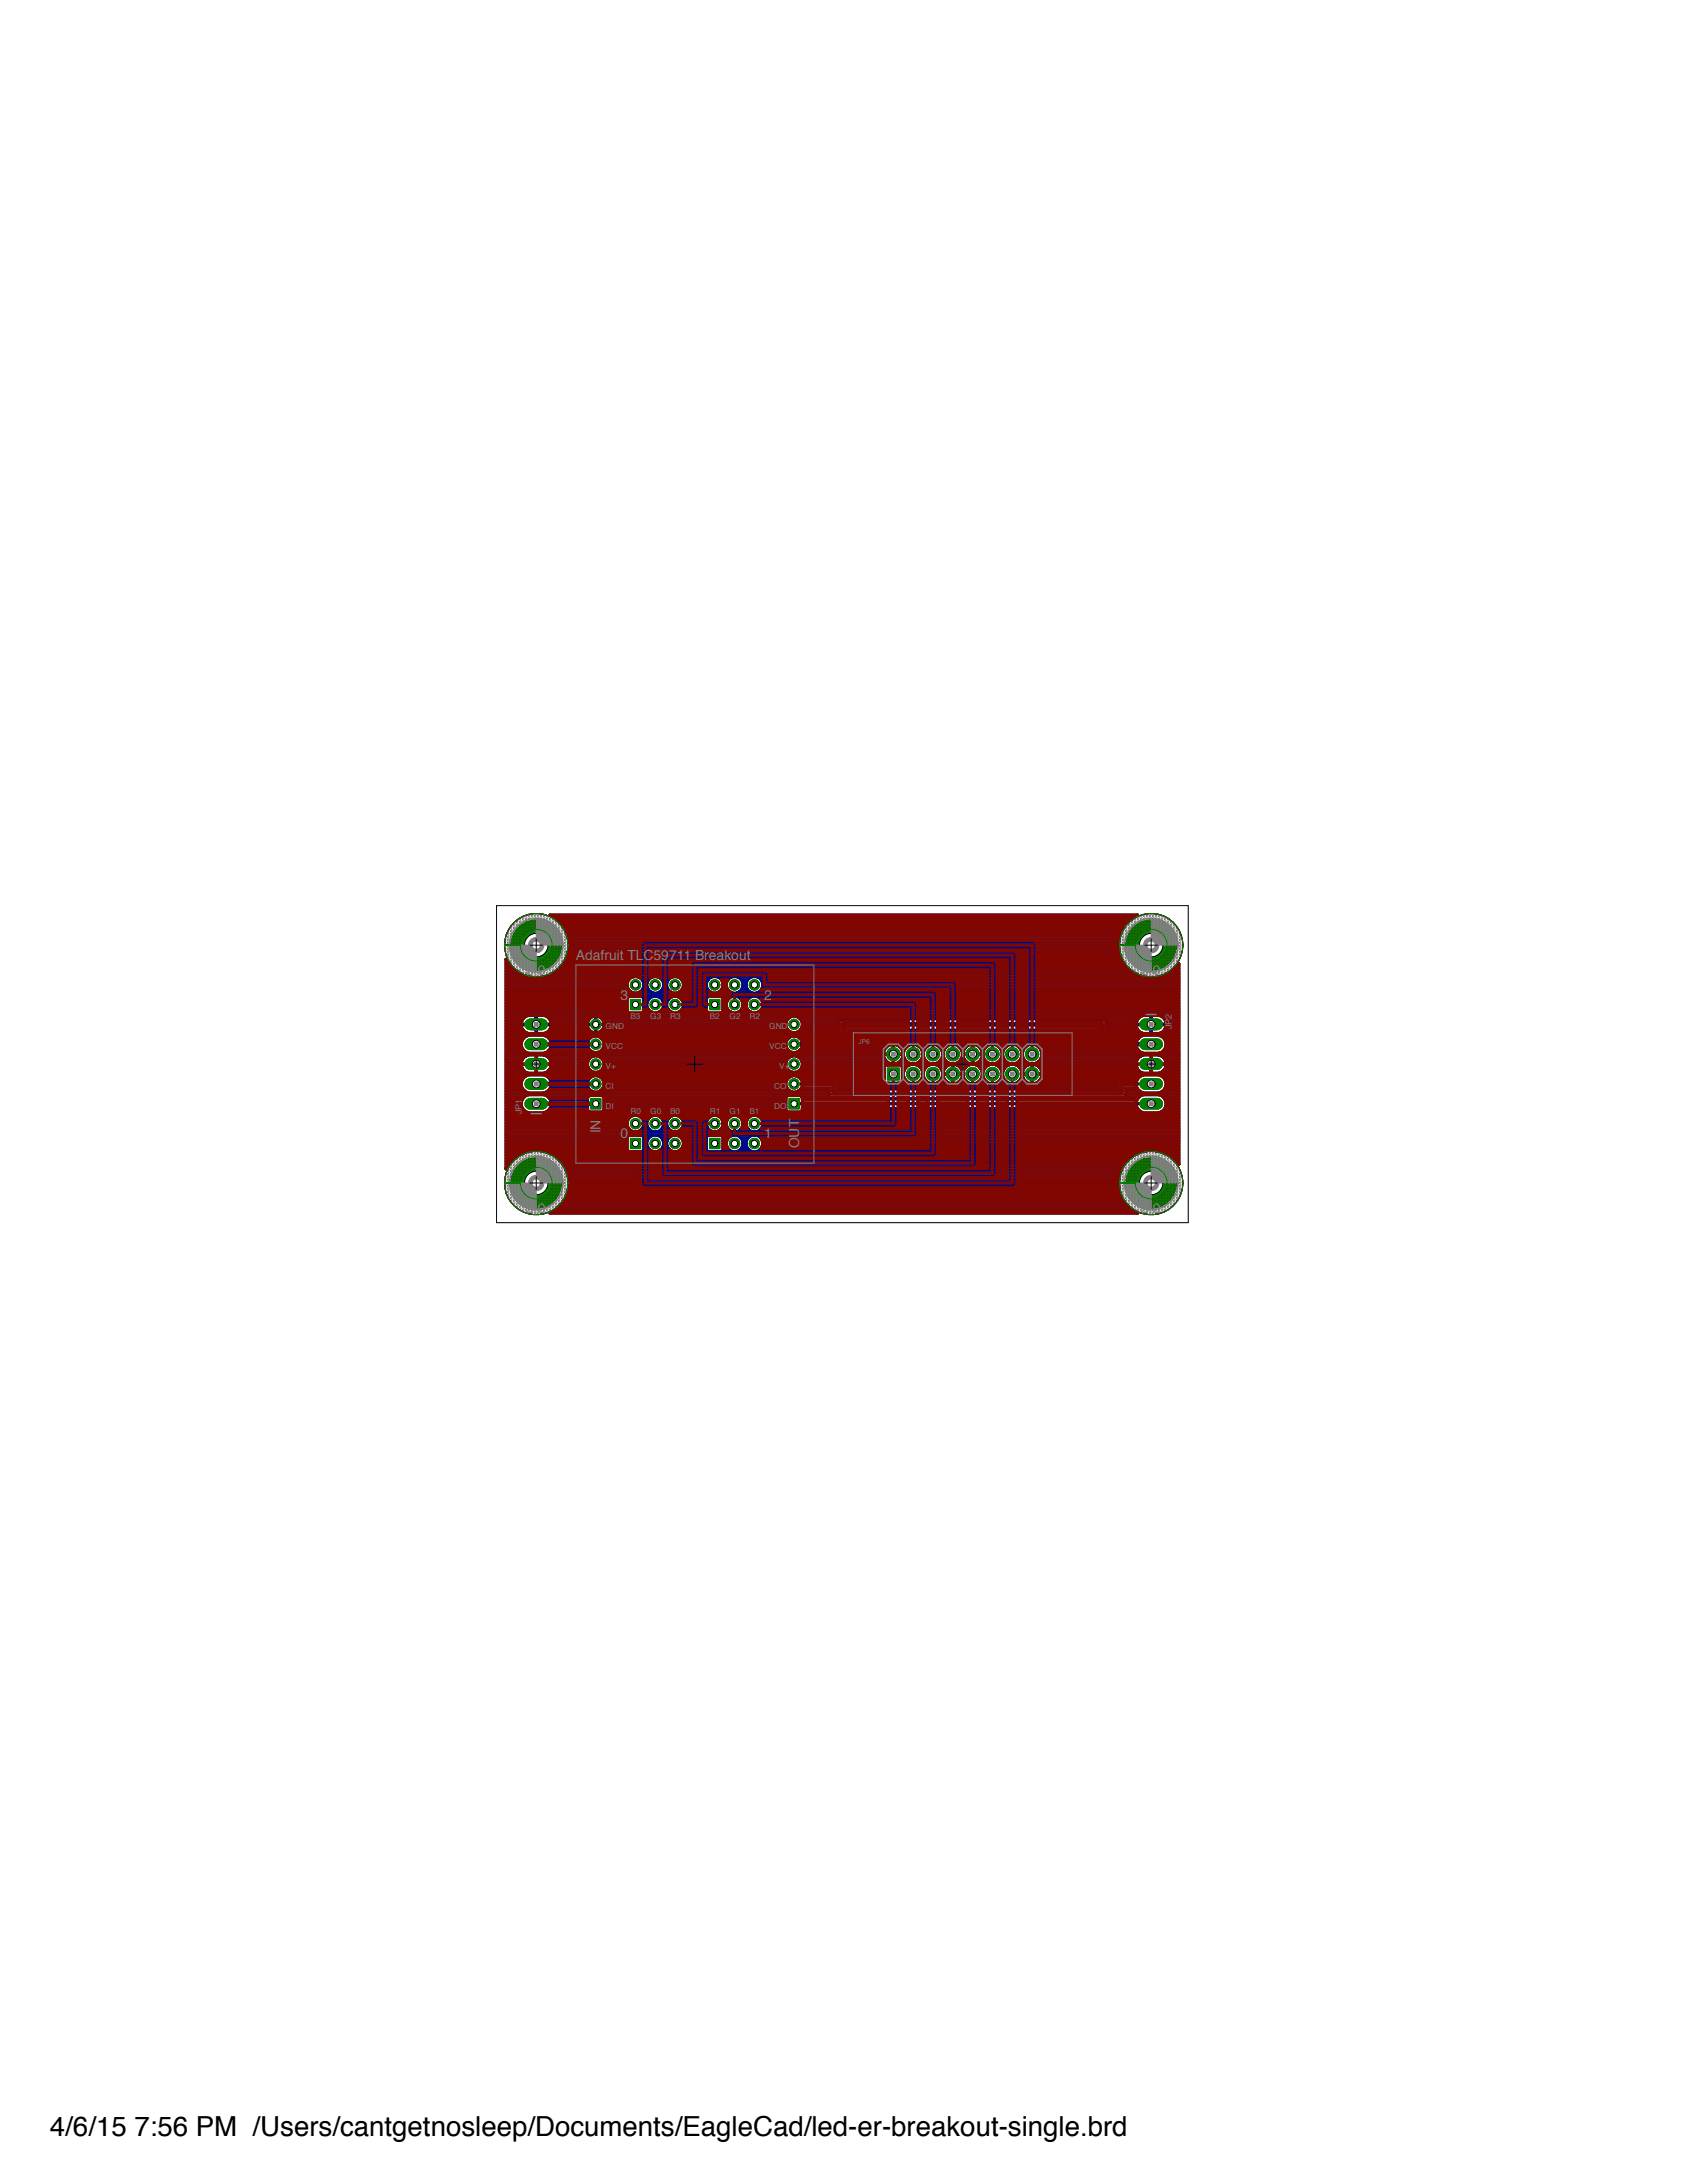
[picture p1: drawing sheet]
<svg xmlns="http://www.w3.org/2000/svg" width="216mm" height="279mm" viewBox="0 0 216 279" stroke-linecap="round" stroke-linejoin="round" font-family="sans-serif">
<defs><g id="words">
<text font-size="3.5" x="6.4" y="273.4">4/6/15 7:56 PM /Users/cantgetnosleep/Documents/EagleCad/led-er-breakout-single.brd</text>
<g font-size="1.8" fill="#808080">
<text x="67.4" y="124.8">3,0</text>
<text x="73.7" y="122.9">Adafruit TLC59711 Breakout</text>
<text x="146" y="124.8">3,0</text>
<text x="79.4" y="127.9">3</text>
<text x="97.8" y="127.9">2</text>
<text x="76.9" y="145.1" transform="rotate(-90 76.9 145.1)">IN</text>
<text x="79.4" y="145.7">0</text>
<text x="97.8" y="145.7">1</text>
<text x="102.3" y="147" transform="rotate(-90 102.3 147)">OUT</text>
<text x="67.4" y="155.2">3,0</text>
<text x="146" y="155.2">3,0</text>
</g>
<g font-size="1.1" fill="#808080">
<text x="77.5" y="131.7">GND</text>
<text x="80.7" y="130.5">B3</text>
<text x="83.2" y="130.5">G3</text>
<text x="85.8" y="130.5">R3</text>
<text x="90.8" y="130.5">B2</text>
<text x="93.4" y="130.5">G2</text>
<text x="95.9" y="130.5">R2</text>
<text x="98.4" y="131.7">GND</text>
<text x="150" y="131.7" transform="rotate(-90 150 131.7)">JP2</text>
<text x="77.5" y="134.3">VCC</text>
<text x="77.5" y="136.8">V+</text>
<text x="98.4" y="134.3">VCC</text>
<text x="99.7" y="136.8">V+</text>
<text x="66.8" y="142.6" transform="rotate(-90 66.8 142.6)">JP1</text>
<text x="77.5" y="139.4">CI</text>
<text x="77.5" y="141.9">DI</text>
<text x="80.7" y="142.5">R0</text>
<text x="83.2" y="142.5">G0</text>
<text x="85.8" y="142.5">B0</text>
<text x="90.8" y="142.5">R1</text>
<text x="93.4" y="142.5">G1</text>
<text x="95.9" y="142.5">B1</text>
<text x="99.1" y="139.4">CO</text>
<text x="99.1" y="141.9">DO</text>
</g>
<text font-size=".8" fill="#808080" x="109.9" y="133.7">JP6</text>
</g></defs>
<path d="M65.9 118a4.1 4.1 0 0 1 6.3 1 4.1 4.1 0 0 1-2.6 5.9 4.1 4.1 0 0 1-5-3.9h2a2.04 2.04 0 0 1 2.9-1.9 2.04 2.04 0 0 1 .5 3.4 2.04 2.04 0 0 1-3.3-.9l-.1-.6h-2a4 4 0 0 1 1.3-3z" fill-rule="evenodd" fill="#000a83"/>
<path d="M65.9 118a4.1 4.1 0 0 1 6.3 1 4.1 4.1 0 0 1-2.6 5.9 4.1 4.1 0 0 1-5-3.9h2a2.04 2.04 0 0 1 2.9-1.9 2.04 2.04 0 0 1 .5 3.4 2.04 2.04 0 0 1-3.3-.9l-.1-.6h-2a4 4 0 0 1 1.3-3z" fill="none" stroke="#000a83" stroke-width=".13"/>
<path d="M65.9 148.4a4.1 4.1 0 0 1 6.3 1.1 4.1 4.1 0 0 1-2.6 5.8 4.1 4.1 0 0 1-5-3.9h2a2.04 2.04 0 0 1 3-1.8 2.04 2.04 0 0 1 .2 3.5 2.04 2.04 0 0 1-3.2-1.4v-.3h-2a4 4 0 0 1 1.3-3z" fill-rule="evenodd" fill="#000a83"/>
<path d="M65.9 148.4a4.1 4.1 0 0 1 6.3 1.1 4.1 4.1 0 0 1-2.6 5.9 4.1 4.1 0 0 1-5-4h2a2.04 2.04 0 0 1 3-1.7 2.04 2.04 0 0 1 .2 3.4 2.04 2.04 0 0 1-3.2-1.4v-.3h-2a4 4 0 0 1 1.3-3z" fill="none" stroke="#000a83" stroke-width=".13"/>
<path d="M144.6 148.4a4.1 4.1 0 0 1 6.3 1.1 4.1 4.1 0 0 1-2.6 5.8 4.1 4.1 0 0 1-5-3.9h2a2.04 2.04 0 0 1 3-1.8 2.04 2.04 0 0 1 .2 3.5 2.04 2.04 0 0 1-3.2-1.4v-.3h-2a4 4 0 0 1 1.3-3z" fill-rule="evenodd" fill="#000a83"/>
<path d="M144.6 148.4a4.1 4.1 0 0 1 6.3 1.1 4.1 4.1 0 0 1-2.6 5.9 4.1 4.1 0 0 1-5-4h2a2.04 2.04 0 0 1 3-1.7 2.04 2.04 0 0 1 .2 3.4 2.04 2.04 0 0 1-3.2-1.4v-.3h-2a4 4 0 0 1 1.3-3z" fill="none" stroke="#000a83" stroke-width=".13"/>
<path d="M144.6 118a4.1 4.1 0 0 1 6.3 1 4.1 4.1 0 0 1-2.6 5.9 4.1 4.1 0 0 1-5-3.9h2a2.04 2.04 0 0 1 2.9-1.9 2.04 2.04 0 0 1 .5 3.4 2.04 2.04 0 0 1-3.3-.9l-.1-.6h-2a4 4 0 0 1 1.3-3z" fill-rule="evenodd" fill="#000a83"/>
<path d="M144.6 118a4.1 4.1 0 0 1 6.3 1 4.1 4.1 0 0 1-2.6 5.9 4.1 4.1 0 0 1-5-3.9h2a2.04 2.04 0 0 1 2.9-1.9 2.04 2.04 0 0 1 .5 3.4 2.04 2.04 0 0 1-3.3-.9l-.1-.6h-2a4 4 0 0 1 1.3-3z" fill="none" stroke="#000a83" stroke-width=".13"/>
<path d="M65.9 118a4.1 4.1 0 0 1 6.3 1 4.1 4.1 0 0 1-2.6 5.9 4.1 4.1 0 0 1-5-3.9h2a2.04 2.04 0 0 1 2.9-1.9 2.04 2.04 0 0 1 .5 3.4 2.04 2.04 0 0 1-3.3-.9l-.1-.6h-2a4 4 0 0 1 1.3-3z" fill-rule="evenodd" fill="#000a83"/>
<path d="M65.9 118a4.1 4.1 0 0 1 6.3 1 4.1 4.1 0 0 1-2.6 5.9 4.1 4.1 0 0 1-5-3.9h2a2.04 2.04 0 0 1 2.9-1.9 2.04 2.04 0 0 1 .5 3.4 2.04 2.04 0 0 1-3.3-.9l-.1-.6h-2a4 4 0 0 1 1.3-3z" fill="none" stroke="#000a83" stroke-width=".13"/>
<path d="M65.9 148.4a4.1 4.1 0 0 1 6.3 1.1 4.1 4.1 0 0 1-2.6 5.8 4.1 4.1 0 0 1-5-3.9h2a2.04 2.04 0 0 1 3-1.8 2.04 2.04 0 0 1 .2 3.5 2.04 2.04 0 0 1-3.2-1.4v-.3h-2a4 4 0 0 1 1.3-3z" fill-rule="evenodd" fill="#000a83"/>
<path d="M65.9 148.4a4.1 4.1 0 0 1 6.3 1.1 4.1 4.1 0 0 1-2.6 5.9 4.1 4.1 0 0 1-5-4h2a2.04 2.04 0 0 1 3-1.7 2.04 2.04 0 0 1 .2 3.4 2.04 2.04 0 0 1-3.2-1.4v-.3h-2a4 4 0 0 1 1.3-3z" fill="none" stroke="#000a83" stroke-width=".13"/>
<path d="M144.6 148.4a4.1 4.1 0 0 1 6.3 1.1 4.1 4.1 0 0 1-2.6 5.8 4.1 4.1 0 0 1-5-3.9h2a2.04 2.04 0 0 1 3-1.8 2.04 2.04 0 0 1 .2 3.5 2.04 2.04 0 0 1-3.2-1.4v-.3h-2a4 4 0 0 1 1.3-3z" fill-rule="evenodd" fill="#000a83"/>
<path d="M144.6 148.4a4.1 4.1 0 0 1 6.3 1.1 4.1 4.1 0 0 1-2.6 5.9 4.1 4.1 0 0 1-5-4h2a2.04 2.04 0 0 1 3-1.7 2.04 2.04 0 0 1 .2 3.4 2.04 2.04 0 0 1-3.2-1.4v-.3h-2a4 4 0 0 1 1.3-3z" fill="none" stroke="#000a83" stroke-width=".13"/>
<path d="M144.6 118a4.1 4.1 0 0 1 6.3 1 4.1 4.1 0 0 1-2.6 5.9 4.1 4.1 0 0 1-5-3.9h2a2.04 2.04 0 0 1 2.9-1.9 2.04 2.04 0 0 1 .5 3.4 2.04 2.04 0 0 1-3.3-.9l-.1-.6h-2a4 4 0 0 1 1.3-3z" fill-rule="evenodd" fill="#000a83"/>
<path d="M144.6 118a4.1 4.1 0 0 1 6.3 1 4.1 4.1 0 0 1-2.6 5.9 4.1 4.1 0 0 1-5-3.9h2a2.04 2.04 0 0 1 2.9-1.9 2.04 2.04 0 0 1 .5 3.4 2.04 2.04 0 0 1-3.3-.9l-.1-.6h-2a4 4 0 0 1 1.3-3z" fill="none" stroke="#000a83" stroke-width=".13"/>
<g fill="none" stroke="#000a83" stroke-width=".4">
<path d="M70.5 117.2h74.9M71.2 117.6h73.6M71.6 117.9h72.8M71.9 118.3h72.1M72.1 118.6l.6 1.1 .2 1.3-.2 1.2M72.1 118.6h.1M72.2 118.7h71.6M72.4 119.1h71.1M72.6 119.4h70.8M72.7 119.8h70.6M143.5 119.1v.1M143.5 119.1l-.4 1.2v1.3l.4 1.2"/>
<path d="M144.2 118.1h.1M144.2 118.1l-.7 1M145.2 117.3l.4-.2h-75.2l.9 .5 .8 1M145.2 117.3h.1M145.2 117.3l-1 .8M64.8 122.8v26.8M64.8 122.8l.7 1.1M64.8 135.2h2.5M64.8 132.2h2.5M64.8 133.7h1.9M64.8 139.6h2.3M64.8 139.3h2"/>
<path d="M64.8 138.9h1.9M64.8 138.5h1.9M64.8 138.2h2M64.8 137.8h2.4M64.8 137.4h48.4M64.8 137h2.3M64.8 136.7h2M64.8 136.3h1.9M64.8 135.9h1.9M64.8 135.5h2.1M64.8 134.8h2.8M64.8 134.4h2.2"/>
<path d="M64.8 134h2M64.8 133.3h2M64.8 132.9h2.2M64.8 132.6h2.7M64.8 131.8h2.1M64.8 131.4h1.9M64.8 131h1.9M64.8 130.7h1.9M64.8 130.3h2.2M64.8 129.9h2.9M64.8 129.5h15.6M64.8 129.2h15.4"/>
<path d="M64.8 128.8h15.4M64.8 128.4h15.4M64.8 128h15.4M64.8 127.7h15.5M64.8 127.3h86.1M64.8 126.9h15.9M64.8 126.6h15.6M64.8 126.2h15.4M64.8 125.8h15.5M64.8 125.4h15.6M64.8 125.1h2.7M64.8 124.7h1.8"/>
<path d="M64.8 124.3h1.2M64.8 123.9h.8M64.8 123.6h.5M64.8 123.2h.2M64.8 122.8h.1M65.5 123.9h.1M65.5 123.9l1 .8M66.5 124.7h.1M66.5 124.7l1.2 .4M66.7 138.5a1.22 1.22 0 0 0 .9 1.4h2a1.18 1.18 0 0 0 .9-1.4M66.7 138.5l.2-.4 .3-.3 .4-.2h2l.4 .2 .4 .3 .1 .4M66.9 135.5l.3-.3 .4-.2h2l.4 .2 .4 .3"/>
<path d="M66.9 135.5a1.17 1.17 0 0 0 .7 1.9h2a1.19 1.19 0 0 0 .8-1.9M66.9 133l.3-.3 .4-.2h2a1.19 1.19 0 0 1 1 1.2 1.19 1.19 0 0 1-1 1.1h-2a1.19 1.19 0 0 1-.7-1.8zM67 130.3a1.07 1.07 0 0 1 .8-.4h.8v2.4a2.01 2.01 0 0 1-1.4-.2l-.4-.4-.1-.5h3.9a1.23 1.23 0 0 1-1.1 1.1h-.8v-2.4a2.16 2.16 0 0 1 1.3 .2l.4 .4 .2 .6h-3.9v-.5zM67.7 125.1h.1M67.7 125.1l1.2 .1M68.6 132.2h.1M68.6 131.8h.1M68.6 131.4h.1M68.6 131h.1M68.6 130.7h.1M68.6 130.3h.1M68.6 129.9h.1"/>
<path d="M68.9 125.2h.1M69.6 129.9h76.8M69.7 125.1h11.2M69.7 134.8h43.4M69.7 132.6h37.6M69.9 135.2h6.1M70 132.2h5.9M70.1 137.8h5.7M70.1 139.6h5.6M70.2 124.9l-1.3 .3M70.2 124.9h.1M70.2 137h5.4"/>
<path d="M70.3 134.4h5.2M70.3 130.3h5.2M70.3 132.9h5.2M70.4 135.5h5M70.4 138.2h4.9M70.4 131.8h5M70.4 139.3h4.9M70.4 136.7h4.9M70.5 134h4.8M70.5 133.3h4.8M70.5 135.9h4.7M70.5 130.7h4.7"/>
<path d="M70.5 133.7h4.7M70.5 138.9h4.7M70.5 138.5h4.7M70.5 136.3h4.7M70.6 131.4h4.6M70.6 131h4.5M70.6 124.7h74.7M71.3 124.3h73.4M71.3 124.3l-1.1 .6M71.3 124.3h.1M71.6 123.9h72.7M72 123.6h72"/>
<path d="M72.1 123.4h.1M72.1 123.4l-.8 .9M72.2 123.2h71.5M72.4 122.8h71.1M72.6 122.4h70.8M72.7 122.2h.1M72.7 122.2l-.6 1.2M72.7 122.1h70.5M72.8 121.7h70.3M72.8 120.2h70.4M72.8 120.6h70.3M72.8 121.3h70.3"/>
<path d="M72.9 120.9h70.2M75.1 131.1h2.2M75.2 138.5a1.08 1.08 0 0 0 1 1.3 1.08 1.08 0 0 0 1.1-1.3M75.3 138.1a1.08 1.08 0 0 1 1.1-.4 1.08 1.08 0 0 1 .9 .8M75.3 138.1l-.1 .4M76.2 132.2h.1M76.2 130v2.2M76.2 131.8h.1M76.2 131.4h.1M76.2 131h.1M76.2 130.7h.1M76.2 130.3h.1"/>
<path d="M76.5 135.2h24.9M76.6 132.2h30.7M76.7 137.8h24.5M76.8 139.6h24.3M76.9 137h24.1M77 134.4h23.9M77 132.9h23.9M77 130.3h23.9M77.1 135.5h23.7M77.1 131.8h23.7M77.2 139.3h23.5M77.2 138.2h23.5"/>
<path d="M77.2 136.7h23.5M77.2 134h23.4M77.2 133.3h23.4M77.3 135.9h23.3M77.3 130.7h23.4M77.3 133.7h23.3M77.3 138.9h23.3M77.3 138.5h23.3M77.3 136.3h23.3M77.3 131.4h23.3M77.3 131h23.3M80.5 127.5h1.6l.3 .3v1.6l-.3 .3h-1.6l-.3-.3v-1.6z"/>
<path d="M81.7 125.1h1.8M81.9 126.9h1.3M82.2 125.4h.8M82.2 129.5h1.2M82.3 126.6h.6M82.3 127.7h1M82.4 125.8h.4M82.4 129.2h.6M82.4 128.8h.4M82.4 128.4h.4M82.4 128h.5M82.4 126.2h.4"/>
<path d="M84.2 125.1h1.8M84.3 129.5h1.7M84.4 127.7h1.4M84.5 126.9h1.3M84.7 125.4h.8M84.8 129.2h.7M84.8 128h.7M84.8 126.6h.7M84.9 128.8h.4M84.9 125.8h.4M84.9 128.4h.4M84.9 126.2h.4"/>
<path d="M85.8 127.7a1.09 1.09 0 0 0-.2 1.6 1.09 1.09 0 0 0 1.6 0 1.09 1.09 0 0 0-.2-1.6M85.8 127.7l.4-.2h.4l.4 .2M86.8 125.1h4.3M86.8 129.5h3.8M87 127.7h3.5M87 126.9h3.9M87.3 125.4h3.3M87.3 129.2h3.1M87.3 128h3.1M87.3 126.6h3.2M87.4 128.8h3M87.4 125.8h3"/>
<path d="M87.5 128.4h2.9M87.5 126.2h2.9M90.6 127.5h1.7l.2 .3v1.6l-.2 .3h-1.7l-.2-.3v-1.6zM91.8 125.1h1.8M92.1 126.9h1.3M92.4 125.4h.7M92.4 129.5h1.2M92.4 126.6h.7M92.4 127.7h1M92.5 129.2h.6M92.5 128.8h.4M92.5 128.4h.4"/>
<path d="M92.5 128h.6M92.5 126.2h.4M92.5 125.8h.5M93.4 127.7l.4-.2h.4l.4 .2M93.4 127.7a1.09 1.09 0 0 0-.2 1.6 1.09 1.09 0 0 0 1.6 0 1.09 1.09 0 0 0-.2-1.6M94.4 125.1h1.8M94.5 129.5h1.6M94.6 127.7h1.4M94.6 126.9h1.3M94.9 125.4h.8M94.9 129.2h.8M94.9 128h.7"/>
<path d="M94.9 126.6h.7M95.1 128.8h.4M95.1 128.4h.4M95.1 126.2h.4M95.1 125.8h.4M96.9 125.1h49.3M97 129.5h53.9M97.1 127.7h53.8M97.2 126.9h53.7M97.4 125.4h53.5M97.5 129.2h53.4M97.5 128h53.4"/>
<path d="M97.5 126.6h53.4M97.6 128.8h53.3M97.6 128.4h53.3M97.6 126.2h53.3M97.6 125.8h53.3M101 132.8a1 1 0 0 1 1.4 .2h4.9v-2l.1-.3 .4-.3h33.3l.5 .3 .1 .3v2h3.9l.3-.3 .4-.2h2a1.19 1.19 0 0 1 1 1.2 1.19 1.19 0 0 1-1 1.1h-2l-.4-.2-.3-.2h-4.8l-.2-.1-.3-.5v-2h-31.6v2l-.3 .5-.3 .1h-5.7a1.07 1.07 0 0 1-1.6 0 1.07 1.07 0 0 1 .2-1.6zM101.4 132.2a1.08 1.08 0 0 1-.7-1.7 1.08 1.08 0 0 1 1.8 0 1.08 1.08 0 0 1-.7 1.7M101.6 138.7h5.1v1.3h36.8v-1.3h3.8M101.9 135.2h11.2M102.1 137.8h11.1M102.2 139.6h3.9M102.3 137h10.9"/>
<path d="M102.3 130.3h43.4M102.4 134.4h10.8M102.4 132.9h4.9M102.5 131.8h4.8M102.5 135.5h10.7M102.6 136.7h10.6M102.6 130.7h4.8M102.6 131.4h4.7M102.7 135.9h10.8M102.7 136.3h13.8M102.7 131h4.6M106.9 138.2h6.3"/>
<path d="M107.3 138.5h6M107.3 139.3h35.6M107.3 138.9h35.6M108.6 134h4.9M108.7 132.2h31.6M108.7 133.7h31.6M108.7 133.3h31.6M108.7 132.9h31.6M108.7 132.6h31.6M113.4 136.3h1.8l.3 .2v1.9l-.3 .2h-1.8l-.2-.2v-1.9zM114.1 133.7a1.27 1.27 0 0 0-.8 1.9 1.27 1.27 0 0 0 2.1 0 1.27 1.27 0 0 0-.8-1.9M115.1 135.9h1"/>
<path d="M115.2 134h.8M115.3 138.5h.9M115.4 135.5h.4M115.4 134.4h.3M115.5 138.2h.3M115.5 137.8h.1M115.5 137.4h.1M115.5 137h.2M115.5 136.7h.4M115.6 135.2h.1M115.6 134.8h.1M115.8 138.2a1.27 1.27 0 0 1 1.1-2 1.27 1.27 0 0 1 1 2"/>
<path d="M115.8 138.2a1.26 1.26 0 0 0 2.1 0M116.6 133.7a1.27 1.27 0 0 0-.8 1.9 1.27 1.27 0 0 0 2.1 0 1.27 1.27 0 0 0-.8-1.9M117.3 136.3h1.7M117.5 138.5h1.2M117.6 135.9h1M117.7 134h.8M117.8 136.7h.7M117.9 138.2h.4M117.9 135.5h.4M118 134.4h.3M118 137h.2M118.1 137.8h.1"/>
<path d="M118.1 135.2h.1M118.1 137.4h.1M118.1 134.8h.1M119.2 133.7a1.27 1.27 0 0 0-.9 1.9 1.27 1.27 0 0 0 2.2 0 1.27 1.27 0 0 0-.9-1.9M119.8 136.3h1.7M120.1 138.5h1.2M120.2 135.9h1M120.3 134h.8M120.4 136.7h.6M120.5 138.2h.4M120.5 135.5h.3M120.5 134.4h.3"/>
<path d="M120.6 137h.2M120.6 137.8h.1M120.6 135.2h.1M120.6 137.4h.1M120.6 134.8h.1M121.7 133.7a1.27 1.27 0 0 0-.8 1.9 1.27 1.27 0 0 0 2.1 0 1.27 1.27 0 0 0-.8-1.9M122.3 136.3h1.8M122.6 138.5h1.2M122.7 135.9h1M122.8 134h.8M122.9 136.7h.6M123 138.2h.4"/>
<path d="M123 135.5h.4M123.1 134.4h.2M123.1 137h.2M123.2 137.8h.1M123.2 135.2h.1M123.2 137.4h.1M123.2 134.8h.1M124.2 133.7a1.27 1.27 0 0 0-.8 1.9 1.27 1.27 0 0 0 2.1 0 1.27 1.27 0 0 0-.8-1.9M124.9 136.3h1.7M125.1 138.5h1.2M125.2 135.9h1M125.4 134h.7"/>
<path d="M125.4 136.7h.7M125.5 138.2h.4M125.6 135.5h.3M125.6 134.4h.3M125.7 137h.1M125.7 137.8h.1M125.7 135.2h.1M125.7 137.4h.1M125.7 134.8h.1M126.8 133.7a1.27 1.27 0 0 0-.8 1.9 1.27 1.27 0 0 0 2.1 0 1.27 1.27 0 0 0-.8-1.9M127.4 136.3h1.7M127.7 138.5h1.2"/>
<path d="M127.8 135.9h1M127.9 134h.8M128 136.7h.6M128.1 138.2h.4M128.1 135.5h.4M128.1 134.4h.3M128.2 137h.2M128.2 137.8h.1M128.3 135.2h.1M128.3 137.4h.1M128.3 134.8h.1M129.3 133.7a1.27 1.27 0 0 0-.8 1.9 1.27 1.27 0 0 0 2.1 0 1.27 1.27 0 0 0-.8-1.9"/>
<path d="M129.9 136.3h1.8M130.2 138.5h1.2M130.3 135.9h1M130.4 134h.8M130.5 136.7h.6M130.6 138.2h.4M130.6 135.5h.4M130.7 134.4h.3M130.7 137h.2M130.8 137.8h.1M130.8 135.2h.1M130.8 137.4h.1"/>
<path d="M130.8 134.8h.1M131 138.2a1.27 1.27 0 0 1 1.1-2 1.27 1.27 0 0 1 1 2M131 138.2l.4 .3M131.9 133.7a1.27 1.27 0 0 0-.9 1.9 1.27 1.27 0 0 0 2.2 0 1.27 1.27 0 0 0-.9-1.9M132.5 136.3h12.9M132.8 138.5h10.1M132.9 135.9h12.5M133 134h7.4M133 136.7h12.5M133.1 138.2a1.25 1.25 0 0 1-1.7 .3M133.1 138.2h10.2M133.2 135.5h12.4"/>
<path d="M133.2 134.4h12.5M133.2 137h12.6M133.3 137.8h12.6M133.3 135.2h12.7M133.3 137.4h17.6M133.3 134.8h13M141.5 130.7h3.9M141.7 132.2h4.3M141.7 132.9h4M141.7 132.6h4.5M141.7 131.8h3.9M141.7 131.4h3.7"/>
<path d="M141.7 131h3.7M143.5 122.8h.1M143.5 122.8l.7 1.1M144.1 139.6h1.7M144.2 123.9h.1M144.2 123.9l1 .8M145.2 124.7h.1M145.2 124.7l1.2 .4M145.4 131.4a1.21 1.21 0 0 0 1.1 .9h.8v-2.4a1.54 1.54 0 0 0-1.6 .4l-.3 .3v.5h3.9a1.23 1.23 0 0 0-1.1-1.2h-.8v2.4a2.01 2.01 0 0 0 1.3-.2l.3-.2 .3-.5M145.4 131.4v-.2h3.9v.2M145.6 135.5a1.2 1.2 0 0 0 .7 1.9h2a1.19 1.19 0 0 0 .8-1.9M145.6 135.5l.3-.3 .4-.2h2l.4 .2 .4 .3"/>
<path d="M145.9 137.8l.4-.2h2l.4 .2 .4 .3 .1 .4M145.9 137.8l-.3 .3h-2.2l-.2 .1-.3 .4v.8h-35.6v-.8l-.3-.4-.2-.1h-4.3a1.08 1.08 0 0 0-1.1-.4 1.08 1.08 0 0 0-.8 .8M146.4 125.1h.1M146.4 125.1l1.2 .1M147.3 132.2h.1M147.3 131.8h.1M147.3 131.4h.1M147.3 131h.1M147.3 130.7h.1M147.3 130.3h.1M147.3 129.9h.1M147.6 125.2h.1"/>
<path d="M148.3 129.9h2.6M148.4 125.1h2.5M148.4 134.8h2.5M148.4 132.6h2.5M148.6 135.2h2.3M148.7 132.2h2.2M148.8 137.8h2.1M148.8 139.6h2.1M148.9 137h2M148.9 124.9h.1M148.9 124.9l-1.3 .3M149 134.4h1.9"/>
<path d="M149 130.3h1.9M149 132.9h1.9M149.1 135.5h1.8M149.1 131.8h1.8M149.1 139.3h1.8M149.1 138.2h1.8M149.1 136.7h1.8M149.2 134h1.7M149.2 133.3h1.7M149.2 135.9h1.7M149.2 130.7h1.7M149.2 138.5a1.18 1.18 0 0 1-.9 1.4h-2l-.4-.2-.3-.4h-1.5v.8l-.1 .2-.4 .3h-37l-.4-.3-.1-.2v-.8h-3.6a1.08 1.08 0 0 1-1.3 .4 1.08 1.08 0 0 1-.6-1.2"/>
<path d="M149.2 133.7h1.7M149.2 138.9h1.7M149.2 138.5h1.7M149.2 136.3h1.7M149.3 131.4h1.6M149.3 131h1.6M149.3 124.7h1.6M150 124.3h.9M150 124.3h.1M150 124.3l-1.1 .6M150.3 123.9h.6M150.7 123.6h.2"/>
<path d="M150.8 123.4l-.8 .9M150.8 123.4v25.6M150.8 123.4h.1M64.8 147.1h15.4M64.8 141.9h2.1M64.8 145.3h86.1M64.8 149.4h.1M64.8 149h.4M64.8 148.6h.6M64.8 148.3h1M64.8 147.9h1.5M64.8 147.5h2.2"/>
<path d="M64.8 146.8h15.4M64.8 146.4h15.4M64.8 146h15.4M64.8 145.6h15.4M64.8 144.9h86.1M64.8 144.5h15.7M64.8 144.2h15.5M64.8 143.8h15.4M64.8 143.4h15.5M64.8 143h15.8M64.8 142.6h86.1M64.8 142.3h2.5"/>
<path d="M64.8 141.5h1.9M64.8 141.1h1.9M64.8 140.8h2M64.8 140.4h2.3M64.8 140h41.3M65.5 148.5h.1M65.5 148.5l-.7 1.1M66.5 147.7h.1M66.5 147.7l-1 .8M66.7 141.5a1.22 1.22 0 0 1 .9-1.4h2a1.18 1.18 0 0 1 .9 1.4M66.7 141.5l.2 .4 .3 .3 .4 .2h2l.4-.2 .4-.3 .1-.4M67.7 147.3l1.2-.1 1.3 .3"/>
<path d="M67.7 147.3h.1M67.7 147.3l-1.2 .4M70 142.3h5.4M70.2 140.4h5M70.2 147.5l1.1 .6M70.2 147.5h.1M70.3 147.5h75.4M70.4 141.9h4.8M70.4 140.8h4.8M70.5 141.5h4.7M70.5 141.1h4.7M70.9 155h74.1"/>
<path d="M70.9 147.9h74.1M71.3 148.1l.8 .9M71.3 148.1h.1M71.3 154.8l-.9 .5h75.2l-.4-.2M71.3 154.8h.1M71.4 154.6h73.2M71.4 148.3h73.1M71.8 154.2h72.4M71.8 148.6h72.3M72.1 153.9h71.8M72.1 149l.6 1.2M72.1 149h.1"/>
<path d="M72.1 153.8h.1M72.1 153.8l-.8 1M72.1 149h71.8M72.3 153.5h71.3M72.3 149.4h71.3M72.5 153.1h70.9M72.5 149.8h70.9M72.7 152.7h70.6M72.7 150.2h.1M72.7 152.7h.1M72.7 150.2l.2 1.2-.2 1.3M72.7 152.7l-.6 1.1"/>
<path d="M72.7 150.1h70.6M72.8 152.4h70.4M72.8 150.5h70.4M72.8 152h70.3M72.8 150.9h70.3M72.9 151.6h70.2M72.9 151.2h70.2M75.4 140.2h1.7l.2 .2v1.7l-.2 .2h-1.7l-.2-.2v-1.7zM77.1 142.3h23.7M77.3 140.4h23.3M77.3 141.9h23.3M77.3 141.5h23.3"/>
<path d="M77.3 141.1h23.3M77.3 140.8h23.3M80.2 147.2l.3 .2h1.6l.3-.2M80.5 145.3l-.3 .2v1.7M82 143h1.1M82.1 144.5h1M82.1 145.3l.3 .2v1.7M82.3 143.4h.6M82.3 144.2h.6M82.4 147.1h.7M82.4 146.8h.5M82.4 146.4h.4"/>
<path d="M82.4 146h.5M82.4 145.6h.7M82.4 143.8h.4M83.7 145.3a1.08 1.08 0 0 0-.7 1.6 1.08 1.08 0 0 0 1.8 0 1.08 1.08 0 0 0-.7-1.6M84.6 147.1h1.1M84.6 143h1.1M84.7 145.6h.9M84.7 144.5h.9M84.8 146.8h.6M84.8 143.4h.6M84.9 146h.5M84.9 144.2h.5"/>
<path d="M84.9 146.4h.4M84.9 143.8h.4M86.2 145.3a1.08 1.08 0 0 0-.7 1.7 1.08 1.08 0 0 0 1.8 0 1.08 1.08 0 0 0-.7-1.7M87.1 147.1h3.3M87.1 143h3.7M87.2 145.6h3.2M87.2 144.5h3.5M87.4 146.8h3M87.4 143.4h3.1M87.4 146h3M87.4 144.2h3.1M87.5 146.4h2.9"/>
<path d="M87.5 143.8h2.9M90.4 147.2l.2 .2h1.7l.2-.2M90.6 145.3l-.2 .2v1.7M92.2 143h1.1M92.3 144.5h.9M92.3 145.3l.2 .2v1.7M92.4 143.4h.6M92.5 144.2h.5M92.5 147.1h.8M92.5 146.8h.5M92.5 146.4h.4M92.5 146h.5"/>
<path d="M92.5 145.6h.7M92.5 143.8h.4M93.8 145.3a1.08 1.08 0 0 0-.7 1.7 1.08 1.08 0 0 0 1.8 0 1.08 1.08 0 0 0-.7-1.7M94.7 147.1h1.1M94.7 143h1.1M94.8 144.5h1M94.8 145.6h1M95 146.8h.6M95 143.4h.6M95 146h.5M95 144.2h.6M95.1 146.4h.4"/>
<path d="M95.1 143.8h.4M96.3 145.3a1.08 1.08 0 0 0-.7 1.7 1.08 1.08 0 0 0 1.8 0 1.08 1.08 0 0 0-.6-1.7M97.2 147.1h53.7M97.3 143h53.6M97.3 144.5h53.6M97.4 145.6h53.5M97.5 146.8h53.4M97.5 143.4h53.4M97.6 146h53.3M97.6 144.2h53.3M97.6 146.4h53.3M97.6 143.8h53.3"/>
<path d="M100.6 140.4l.2-.2h1.7l.2 .2v.3h42.9l.3-.4 .4-.2h2a1.19 1.19 0 0 1 1 1.2 1.19 1.19 0 0 1-1 1.1h-2l-.4-.2-.3-.3h-42.9v.2l-.2 .2h-1.7l-.2-.2zM101.6 141.3h45.7M102.5 142.3h43.5M102.6 140.4h3.6M144 140.4h1.8M144.1 140h6.8M144.2 148.5h.1M144.2 154.3h.1M144.2 148.5a4.3 4.3 0 0 0 0 5.8M144.2 154.3l1 .8M145.2 147.7h.1M145.2 147.7l-1 .8"/>
<path d="M145.2 155.1h.1M146.4 147.3h.1M146.4 147.3l1.2-.1 1.3 .3M146.4 147.3l-1.2 .4M148.7 142.3h2.2M148.8 140.4h2.1M148.9 147.5h.1M148.9 147.5l1.1 .6M149 147.5h1.9M149.1 141.9h1.8M149.1 140.8h1.8M149.2 141.5h1.7"/>
<path d="M149.2 141.1h1.7M149.6 147.9h1.3M150 148.1h.1M150 148.1l.8 .9M150.1 148.3h.8M150.5 148.6h.4M150.8 149h.1"/>
<circle cx="76.2" cy="133.7" r="1.09"/>
<circle cx="76.2" cy="136.2" r="1.09"/>
<circle cx="76.3" cy="131.1" r="1.12"/>
<circle cx="81.3" cy="126" r="1.09"/>
<circle cx="83.9" cy="126" r="1.09"/>
<circle cx="83.9" cy="128.6" r="1.09"/>
<circle cx="86.4" cy="126" r="1.09"/>
<circle cx="91.5" cy="126" r="1.09"/>
<circle cx="94" cy="126.1" r="1.08"/>
<circle cx="96.5" cy="126.1" r="1.08"/>
<circle cx="96.6" cy="128.6" r="1.08"/>
<circle cx="101.6" cy="136.2" r="1.08"/>
<circle cx="119.4" cy="137.5" r="1.26"/>
<circle cx="121.9" cy="137.5" r="1.26"/>
<circle cx="124.5" cy="137.5" r="1.27"/>
<circle cx="127" cy="137.5" r="1.26"/>
<circle cx="129.6" cy="137.5" r="1.26"/>
<circle cx="81.3" cy="143.8" r="1.09"/>
<circle cx="83.9" cy="143.8" r="1.09"/>
<circle cx="86.4" cy="143.8" r="1.09"/>
<circle cx="91.5" cy="143.8" r="1.08"/>
<circle cx="94" cy="143.8" r="1.08"/>
<circle cx="96.5" cy="143.8" r="1.08"/>
</g>
<path d="M101.6 133.7h6.4v-2.6h33v2.6h6.3" fill="none" stroke="#000a83" stroke-width=".59"/>
<path d="M113.6 136.7h1.5v1.5h-1.5z" fill="#007f00"/>
<path d="M113.6 136.7h1.5v1.5h-1.5z" fill="none" stroke="#007f00" stroke-width=".13"/>
<circle cx="114.3" cy="137.5" r=".51" fill="#fff"/>
<circle cx="114.3" cy="137.5" r=".51" fill="none" stroke="#000" stroke-width=".13"/>
<circle cx="114.3" cy="134.9" r=".85" fill="#007f00"/>
<circle cx="114.3" cy="134.9" r=".85" fill="none" stroke="#007f00" stroke-width=".13"/>
<circle cx="114.3" cy="134.9" r=".51" fill="#fff"/>
<circle cx="114.3" cy="134.9" r=".51" fill="none" stroke="#000" stroke-width=".13"/>
<circle cx="116.9" cy="137.5" r=".85" fill="#007f00"/>
<circle cx="116.9" cy="137.5" r=".85" fill="none" stroke="#007f00" stroke-width=".13"/>
<circle cx="116.9" cy="137.5" r=".51" fill="#fff"/>
<circle cx="116.9" cy="137.5" r=".51" fill="none" stroke="#000" stroke-width=".13"/>
<circle cx="116.9" cy="134.9" r=".85" fill="#007f00"/>
<circle cx="116.9" cy="134.9" r=".85" fill="none" stroke="#007f00" stroke-width=".13"/>
<circle cx="116.9" cy="134.9" r=".51" fill="#fff"/>
<circle cx="116.9" cy="134.9" r=".51" fill="none" stroke="#000" stroke-width=".13"/>
<circle cx="119.4" cy="137.5" r=".85" fill="#007f00"/>
<circle cx="119.4" cy="137.5" r=".85" fill="none" stroke="#007f00" stroke-width=".13"/>
<circle cx="119.4" cy="137.5" r=".51" fill="#fff"/>
<circle cx="119.4" cy="137.5" r=".51" fill="none" stroke="#000" stroke-width=".13"/>
<circle cx="119.4" cy="134.9" r=".85" fill="#007f00"/>
<circle cx="119.4" cy="134.9" r=".85" fill="none" stroke="#007f00" stroke-width=".13"/>
<circle cx="119.4" cy="134.9" r=".51" fill="#fff"/>
<circle cx="119.4" cy="134.9" r=".51" fill="none" stroke="#000" stroke-width=".13"/>
<circle cx="121.9" cy="137.5" r=".85" fill="#007f00"/>
<circle cx="121.9" cy="137.5" r=".85" fill="none" stroke="#007f00" stroke-width=".13"/>
<circle cx="121.9" cy="137.5" r=".51" fill="#fff"/>
<circle cx="121.9" cy="137.5" r=".51" fill="none" stroke="#000" stroke-width=".13"/>
<circle cx="121.9" cy="134.9" r=".85" fill="#007f00"/>
<circle cx="121.9" cy="134.9" r=".85" fill="none" stroke="#007f00" stroke-width=".13"/>
<circle cx="121.9" cy="134.9" r=".51" fill="#fff"/>
<circle cx="121.9" cy="134.9" r=".51" fill="none" stroke="#000" stroke-width=".13"/>
<circle cx="124.5" cy="137.5" r=".85" fill="#007f00"/>
<circle cx="124.5" cy="137.5" r=".85" fill="none" stroke="#007f00" stroke-width=".13"/>
<circle cx="124.5" cy="137.5" r=".51" fill="#fff"/>
<circle cx="124.5" cy="137.5" r=".51" fill="none" stroke="#000" stroke-width=".13"/>
<circle cx="124.5" cy="134.9" r=".85" fill="#007f00"/>
<circle cx="124.5" cy="134.9" r=".85" fill="none" stroke="#007f00" stroke-width=".13"/>
<circle cx="124.5" cy="134.9" r=".51" fill="#fff"/>
<circle cx="124.5" cy="134.9" r=".51" fill="none" stroke="#000" stroke-width=".13"/>
<circle cx="127" cy="137.5" r=".85" fill="#007f00"/>
<circle cx="127" cy="137.5" r=".85" fill="none" stroke="#007f00" stroke-width=".13"/>
<circle cx="127" cy="137.5" r=".51" fill="#fff"/>
<circle cx="127" cy="137.5" r=".51" fill="none" stroke="#000" stroke-width=".13"/>
<circle cx="127" cy="134.9" r=".85" fill="#007f00"/>
<circle cx="127" cy="134.9" r=".85" fill="none" stroke="#007f00" stroke-width=".13"/>
<circle cx="127" cy="134.9" r=".51" fill="#fff"/>
<circle cx="127" cy="134.9" r=".51" fill="none" stroke="#000" stroke-width=".13"/>
<circle cx="129.5" cy="137.5" r=".85" fill="#007f00"/>
<circle cx="129.5" cy="137.5" r=".85" fill="none" stroke="#007f00" stroke-width=".13"/>
<circle cx="129.5" cy="137.5" r=".51" fill="#fff"/>
<circle cx="129.5" cy="137.5" r=".51" fill="none" stroke="#000" stroke-width=".13"/>
<circle cx="129.5" cy="134.9" r=".85" fill="#007f00"/>
<circle cx="129.5" cy="134.9" r=".85" fill="none" stroke="#007f00" stroke-width=".13"/>
<circle cx="129.5" cy="134.9" r=".51" fill="#fff"/>
<circle cx="129.5" cy="134.9" r=".51" fill="none" stroke="#000" stroke-width=".13"/>
<circle cx="132.1" cy="137.5" r=".85" fill="#007f00"/>
<circle cx="132.1" cy="137.5" r=".85" fill="none" stroke="#007f00" stroke-width=".13"/>
<circle cx="132.1" cy="137.5" r=".51" fill="#fff"/>
<circle cx="132.1" cy="137.5" r=".51" fill="none" stroke="#000" stroke-width=".13"/>
<circle cx="132.1" cy="134.9" r=".85" fill="#007f00"/>
<circle cx="132.1" cy="134.9" r=".85" fill="none" stroke="#007f00" stroke-width=".13"/>
<circle cx="132.1" cy="134.9" r=".51" fill="#fff"/>
<circle cx="132.1" cy="134.9" r=".51" fill="none" stroke="#000" stroke-width=".13"/>
<circle cx="68.6" cy="121" r="3.2" fill="#007f00"/>
<circle cx="68.6" cy="121" r="3.2" fill="none" stroke="#007f00" stroke-width=".13"/>
<circle cx="68.6" cy="121" r="1.5" fill="#fff"/>
<circle cx="68.6" cy="121" r="1.5" fill="none" stroke="#000" stroke-width=".13"/>
<circle cx="68.6" cy="151.4" r="3.2" fill="#007f00"/>
<circle cx="68.6" cy="151.4" r="3.2" fill="none" stroke="#007f00" stroke-width=".13"/>
<circle cx="68.6" cy="151.4" r="1.5" fill="#fff"/>
<circle cx="68.6" cy="151.4" r="1.5" fill="none" stroke="#000" stroke-width=".13"/>
<circle cx="147.3" cy="151.4" r="3.2" fill="#007f00"/>
<circle cx="147.3" cy="151.4" r="3.2" fill="none" stroke="#007f00" stroke-width=".13"/>
<circle cx="147.3" cy="151.4" r="1.5" fill="#fff"/>
<circle cx="147.3" cy="151.4" r="1.5" fill="none" stroke="#000" stroke-width=".13"/>
<circle cx="147.3" cy="121" r="3.2" fill="#007f00"/>
<circle cx="147.3" cy="121" r="3.2" fill="none" stroke="#007f00" stroke-width=".13"/>
<circle cx="147.3" cy="121" r="1.5" fill="#fff"/>
<circle cx="147.3" cy="121" r="1.5" fill="none" stroke="#000" stroke-width=".13"/>
<circle cx="86.4" cy="128.6" r=".66" fill="#007f00"/>
<circle cx="86.4" cy="128.6" r=".66" fill="none" stroke="#007f00" stroke-width=".13"/>
<circle cx="86.4" cy="128.6" r=".4" fill="#fff"/>
<circle cx="86.4" cy="128.6" r=".4" fill="none" stroke="#000" stroke-width=".13"/>
<circle cx="83.8" cy="128.6" r=".66" fill="#007f00"/>
<circle cx="83.8" cy="128.6" r=".66" fill="none" stroke="#007f00" stroke-width=".13"/>
<circle cx="83.8" cy="128.6" r=".4" fill="#fff"/>
<circle cx="83.8" cy="128.6" r=".4" fill="none" stroke="#000" stroke-width=".13"/>
<circle cx="81.3" cy="126" r=".66" fill="#007f00"/>
<circle cx="81.3" cy="126.1" r=".66" fill="none" stroke="#007f00" stroke-width=".13"/>
<circle cx="81.3" cy="126" r=".4" fill="#fff"/>
<circle cx="81.3" cy="126.1" r=".4" fill="none" stroke="#000" stroke-width=".13"/>
<circle cx="83.8" cy="126" r=".66" fill="#007f00"/>
<circle cx="83.8" cy="126.1" r=".66" fill="none" stroke="#007f00" stroke-width=".13"/>
<circle cx="83.8" cy="126" r=".4" fill="#fff"/>
<circle cx="83.8" cy="126.1" r=".4" fill="none" stroke="#000" stroke-width=".13"/>
<circle cx="86.4" cy="126" r=".66" fill="#007f00"/>
<circle cx="86.4" cy="126.1" r=".66" fill="none" stroke="#007f00" stroke-width=".13"/>
<circle cx="86.4" cy="126" r=".4" fill="#fff"/>
<circle cx="86.4" cy="126.1" r=".4" fill="none" stroke="#000" stroke-width=".13"/>
<path d="M80.7 127.9h1.3v1.3h-1.3z" fill="#007f00"/>
<path d="M80.7 127.9h1.3v1.3h-1.3z" fill="none" stroke="#007f00" stroke-width=".13"/>
<circle cx="81.3" cy="128.6" r=".4" fill="#fff"/>
<circle cx="81.3" cy="128.6" r=".4" fill="none" stroke="#000" stroke-width=".13"/>
<circle cx="96.5" cy="128.6" r=".66" fill="#007f00"/>
<circle cx="96.5" cy="128.6" r=".66" fill="none" stroke="#007f00" stroke-width=".13"/>
<circle cx="96.5" cy="128.6" r=".4" fill="#fff"/>
<circle cx="96.5" cy="128.6" r=".4" fill="none" stroke="#000" stroke-width=".13"/>
<circle cx="94" cy="128.6" r=".66" fill="#007f00"/>
<circle cx="94" cy="128.6" r=".66" fill="none" stroke="#007f00" stroke-width=".13"/>
<circle cx="94" cy="128.6" r=".4" fill="#fff"/>
<circle cx="94" cy="128.6" r=".4" fill="none" stroke="#000" stroke-width=".13"/>
<circle cx="91.5" cy="126" r=".66" fill="#007f00"/>
<circle cx="91.5" cy="126.1" r=".66" fill="none" stroke="#007f00" stroke-width=".13"/>
<circle cx="91.5" cy="126" r=".4" fill="#fff"/>
<circle cx="91.5" cy="126.1" r=".4" fill="none" stroke="#000" stroke-width=".13"/>
<circle cx="94" cy="126" r=".66" fill="#007f00"/>
<circle cx="94" cy="126.1" r=".66" fill="none" stroke="#007f00" stroke-width=".13"/>
<circle cx="94" cy="126" r=".4" fill="#fff"/>
<circle cx="94" cy="126.1" r=".4" fill="none" stroke="#000" stroke-width=".13"/>
<circle cx="96.5" cy="126" r=".66" fill="#007f00"/>
<circle cx="96.5" cy="126.1" r=".66" fill="none" stroke="#007f00" stroke-width=".13"/>
<circle cx="96.5" cy="126" r=".4" fill="#fff"/>
<circle cx="96.5" cy="126.1" r=".4" fill="none" stroke="#000" stroke-width=".13"/>
<path d="M90.8 127.9h1.3v1.3h-1.3z" fill="#007f00"/>
<path d="M90.8 127.9h1.3v1.3h-1.3z" fill="none" stroke="#007f00" stroke-width=".13"/>
<circle cx="91.5" cy="128.6" r=".4" fill="#fff"/>
<circle cx="91.5" cy="128.6" r=".4" fill="none" stroke="#000" stroke-width=".13"/>
<circle cx="86.4" cy="146.3" r=".66" fill="#007f00"/>
<circle cx="86.4" cy="146.4" r=".66" fill="none" stroke="#007f00" stroke-width=".13"/>
<circle cx="86.4" cy="146.3" r=".4" fill="#fff"/>
<circle cx="86.4" cy="146.4" r=".4" fill="none" stroke="#000" stroke-width=".13"/>
<circle cx="83.8" cy="146.3" r=".66" fill="#007f00"/>
<circle cx="83.8" cy="146.4" r=".66" fill="none" stroke="#007f00" stroke-width=".13"/>
<circle cx="83.8" cy="146.3" r=".4" fill="#fff"/>
<circle cx="83.8" cy="146.4" r=".4" fill="none" stroke="#000" stroke-width=".13"/>
<circle cx="81.3" cy="143.8" r=".66" fill="#007f00"/>
<circle cx="81.3" cy="143.8" r=".66" fill="none" stroke="#007f00" stroke-width=".13"/>
<circle cx="81.3" cy="143.8" r=".4" fill="#fff"/>
<circle cx="81.3" cy="143.8" r=".4" fill="none" stroke="#000" stroke-width=".13"/>
<circle cx="83.8" cy="143.8" r=".66" fill="#007f00"/>
<circle cx="83.8" cy="143.8" r=".66" fill="none" stroke="#007f00" stroke-width=".13"/>
<circle cx="83.8" cy="143.8" r=".4" fill="#fff"/>
<circle cx="83.8" cy="143.8" r=".4" fill="none" stroke="#000" stroke-width=".13"/>
<circle cx="86.4" cy="143.8" r=".66" fill="#007f00"/>
<circle cx="86.4" cy="143.8" r=".66" fill="none" stroke="#007f00" stroke-width=".13"/>
<circle cx="86.4" cy="143.8" r=".4" fill="#fff"/>
<circle cx="86.4" cy="143.8" r=".4" fill="none" stroke="#000" stroke-width=".13"/>
<path d="M80.7 145.7h1.3v1.3h-1.3z" fill="#007f00"/>
<path d="M80.7 145.7h1.3v1.3h-1.3z" fill="none" stroke="#007f00" stroke-width=".13"/>
<circle cx="81.3" cy="146.3" r=".4" fill="#fff"/>
<circle cx="81.3" cy="146.4" r=".4" fill="none" stroke="#000" stroke-width=".13"/>
<circle cx="96.5" cy="146.3" r=".66" fill="#007f00"/>
<circle cx="96.5" cy="146.4" r=".66" fill="none" stroke="#007f00" stroke-width=".13"/>
<circle cx="96.5" cy="146.3" r=".4" fill="#fff"/>
<circle cx="96.5" cy="146.4" r=".4" fill="none" stroke="#000" stroke-width=".13"/>
<circle cx="94" cy="146.3" r=".66" fill="#007f00"/>
<circle cx="94" cy="146.4" r=".66" fill="none" stroke="#007f00" stroke-width=".13"/>
<circle cx="94" cy="146.3" r=".4" fill="#fff"/>
<circle cx="94" cy="146.4" r=".4" fill="none" stroke="#000" stroke-width=".13"/>
<circle cx="91.5" cy="143.8" r=".66" fill="#007f00"/>
<circle cx="91.5" cy="143.8" r=".66" fill="none" stroke="#007f00" stroke-width=".13"/>
<circle cx="91.5" cy="143.8" r=".4" fill="#fff"/>
<circle cx="91.5" cy="143.8" r=".4" fill="none" stroke="#000" stroke-width=".13"/>
<circle cx="94" cy="143.8" r=".66" fill="#007f00"/>
<circle cx="94" cy="143.8" r=".66" fill="none" stroke="#007f00" stroke-width=".13"/>
<circle cx="94" cy="143.8" r=".4" fill="#fff"/>
<circle cx="94" cy="143.8" r=".4" fill="none" stroke="#000" stroke-width=".13"/>
<circle cx="96.5" cy="143.8" r=".66" fill="#007f00"/>
<circle cx="96.5" cy="143.8" r=".66" fill="none" stroke="#007f00" stroke-width=".13"/>
<circle cx="96.5" cy="143.8" r=".4" fill="#fff"/>
<circle cx="96.5" cy="143.8" r=".4" fill="none" stroke="#000" stroke-width=".13"/>
<path d="M90.8 145.7h1.3v1.3h-1.3z" fill="#007f00"/>
<path d="M90.8 145.7h1.3v1.3h-1.3z" fill="none" stroke="#007f00" stroke-width=".13"/>
<circle cx="91.5" cy="146.3" r=".4" fill="#fff"/>
<circle cx="91.5" cy="146.4" r=".4" fill="none" stroke="#000" stroke-width=".13"/>
<path d="M75.6 140.6h1.3v1.3h-1.3z" fill="#007f00"/>
<path d="M75.6 140.6h1.3v1.3h-1.3z" fill="none" stroke="#007f00" stroke-width=".13"/>
<circle cx="76.2" cy="141.3" r=".4" fill="#fff"/>
<circle cx="76.2" cy="141.3" r=".4" fill="none" stroke="#000" stroke-width=".13"/>
<path d="M101 140.6h1.3v1.3h-1.3z" fill="#007f00"/>
<path d="M101 140.6h1.3v1.3h-1.3z" fill="none" stroke="#007f00" stroke-width=".13"/>
<circle cx="101.6" cy="141.3" r=".4" fill="#fff"/>
<circle cx="101.6" cy="141.3" r=".4" fill="none" stroke="#000" stroke-width=".13"/>
<circle cx="76.2" cy="138.7" r=".66" fill="#007f00"/>
<circle cx="76.2" cy="138.7" r=".66" fill="none" stroke="#007f00" stroke-width=".13"/>
<circle cx="76.2" cy="138.7" r=".4" fill="#fff"/>
<circle cx="76.2" cy="138.7" r=".4" fill="none" stroke="#000" stroke-width=".13"/>
<circle cx="76.2" cy="136.2" r=".66" fill="#007f00"/>
<circle cx="76.2" cy="136.2" r=".66" fill="none" stroke="#007f00" stroke-width=".13"/>
<circle cx="76.2" cy="136.2" r=".4" fill="#fff"/>
<circle cx="76.2" cy="136.2" r=".4" fill="none" stroke="#000" stroke-width=".13"/>
<circle cx="76.2" cy="133.6" r=".66" fill="#007f00"/>
<circle cx="76.2" cy="133.7" r=".66" fill="none" stroke="#007f00" stroke-width=".13"/>
<circle cx="76.2" cy="133.6" r=".4" fill="#fff"/>
<circle cx="76.2" cy="133.7" r=".4" fill="none" stroke="#000" stroke-width=".13"/>
<circle cx="76.2" cy="131.1" r=".66" fill="#007f00"/>
<circle cx="76.2" cy="131.1" r=".66" fill="none" stroke="#007f00" stroke-width=".13"/>
<circle cx="76.2" cy="131.1" r=".4" fill="#fff"/>
<circle cx="76.2" cy="131.1" r=".4" fill="none" stroke="#000" stroke-width=".13"/>
<circle cx="101.6" cy="131.1" r=".66" fill="#007f00"/>
<circle cx="101.6" cy="131.1" r=".66" fill="none" stroke="#007f00" stroke-width=".13"/>
<circle cx="101.6" cy="131.1" r=".4" fill="#fff"/>
<circle cx="101.6" cy="131.1" r=".4" fill="none" stroke="#000" stroke-width=".13"/>
<circle cx="101.6" cy="133.6" r=".66" fill="#007f00"/>
<circle cx="101.6" cy="133.7" r=".66" fill="none" stroke="#007f00" stroke-width=".13"/>
<circle cx="101.6" cy="133.6" r=".4" fill="#fff"/>
<circle cx="101.6" cy="133.7" r=".4" fill="none" stroke="#000" stroke-width=".13"/>
<circle cx="101.6" cy="136.2" r=".66" fill="#007f00"/>
<circle cx="101.6" cy="136.2" r=".66" fill="none" stroke="#007f00" stroke-width=".13"/>
<circle cx="101.6" cy="136.2" r=".4" fill="#fff"/>
<circle cx="101.6" cy="136.2" r=".4" fill="none" stroke="#000" stroke-width=".13"/>
<circle cx="101.6" cy="138.7" r=".66" fill="#007f00"/>
<circle cx="101.6" cy="138.7" r=".66" fill="none" stroke="#007f00" stroke-width=".13"/>
<circle cx="101.6" cy="138.7" r=".4" fill="#fff"/>
<circle cx="101.6" cy="138.7" r=".4" fill="none" stroke="#000" stroke-width=".13"/>
<path d="M67.9 141.3h1.5" fill="none" stroke="#007f00" stroke-width="1.5"/>
<circle cx="68.6" cy="141.3" r=".51" fill="#fff"/>
<circle cx="68.6" cy="141.3" r=".51" fill="none" stroke="#000" stroke-width=".13"/>
<path d="M67.9 138.7h1.5" fill="none" stroke="#007f00" stroke-width="1.5"/>
<circle cx="68.6" cy="138.7" r=".51" fill="#fff"/>
<circle cx="68.6" cy="138.7" r=".51" fill="none" stroke="#000" stroke-width=".13"/>
<path d="M67.9 136.2h1.5" fill="none" stroke="#007f00" stroke-width="1.5"/>
<circle cx="68.6" cy="136.2" r=".51" fill="#fff"/>
<circle cx="68.6" cy="136.2" r=".51" fill="none" stroke="#000" stroke-width=".13"/>
<path d="M67.9 133.7h1.5" fill="none" stroke="#007f00" stroke-width="1.5"/>
<circle cx="68.6" cy="133.6" r=".51" fill="#fff"/>
<circle cx="68.6" cy="133.7" r=".51" fill="none" stroke="#000" stroke-width=".13"/>
<path d="M67.9 131.1h1.5" fill="none" stroke="#007f00" stroke-width="1.5"/>
<circle cx="68.6" cy="131.1" r=".51" fill="#fff"/>
<circle cx="68.6" cy="131.1" r=".51" fill="none" stroke="#000" stroke-width=".13"/>
<path d="M146.6 131.1h1.5" fill="none" stroke="#007f00" stroke-width="1.5"/>
<circle cx="147.3" cy="131.1" r=".51" fill="#fff"/>
<circle cx="147.3" cy="131.1" r=".51" fill="none" stroke="#000" stroke-width=".13"/>
<path d="M146.6 133.7h1.5" fill="none" stroke="#007f00" stroke-width="1.5"/>
<circle cx="147.3" cy="133.6" r=".51" fill="#fff"/>
<circle cx="147.3" cy="133.7" r=".51" fill="none" stroke="#000" stroke-width=".13"/>
<path d="M146.6 136.2h1.5" fill="none" stroke="#007f00" stroke-width="1.5"/>
<circle cx="147.3" cy="136.2" r=".51" fill="#fff"/>
<circle cx="147.3" cy="136.2" r=".51" fill="none" stroke="#000" stroke-width=".13"/>
<path d="M146.6 138.7h1.5" fill="none" stroke="#007f00" stroke-width="1.5"/>
<circle cx="147.3" cy="138.7" r=".51" fill="#fff"/>
<circle cx="147.3" cy="138.7" r=".51" fill="none" stroke="#000" stroke-width=".13"/>
<path d="M146.6 141.3h1.5" fill="none" stroke="#007f00" stroke-width="1.5"/>
<circle cx="147.3" cy="141.3" r=".51" fill="#fff"/>
<circle cx="147.3" cy="141.3" r=".51" fill="none" stroke="#000" stroke-width=".13"/>
<g fill="none" stroke="#820600" stroke-width=".4">
<path d="M70.5 117.2h74.9M71.2 117.6h73.6M71.3 117.6l.8 1M71.3 117.6h.1M71.6 117.9h72.8M71.9 118.3h72.1M72.1 118.6h.1M72.1 118.6l.6 1.1M72.2 118.7h71.6M72.4 119.1h71.1M72.6 119.4h70.8M72.7 119.7h.1"/>
<path d="M72.7 119.7l.2 1.3-.2 1.2M72.7 119.8h70.6M143.5 119.1v.1M143.5 119.1l-.4 1.2v1.3l.4 1.2M144.2 118.1h.1M144.2 118.1l-.7 1M145.2 117.3l.4-.2h-75.2l.9 .5M145.2 117.3h.1M145.2 117.3l-1 .8M64.8 122.8v26.8M64.8 122.8l.7 1.1M64.8 137.4h48.4"/>
<path d="M64.8 135.2h2.4M64.8 132.2h2.6M64.8 125.4h15.6M64.8 139.6h2.3M64.8 139.3h2M64.8 138.9h1.9M64.8 138.5h1.9M64.8 138.2h2M64.8 137.8h2.4M64.8 137h2.2M64.8 136.7h1.9M64.8 136.3h1.9"/>
<path d="M64.8 135.9h1.9M64.8 135.5h2M64.8 134.8h2.8M64.8 134.4h2.2M64.8 134h2M64.8 133.7h1.9M64.8 133.3h2M64.8 132.9h2.2M64.8 132.6h2.7M64.8 131.8h2.1M64.8 131.4h1.9M64.8 131h1.9"/>
<path d="M64.8 130.7h2M64.8 130.3h2.3M64.8 129.9h51.5M64.8 129.5h15.6M64.8 129.2h15.4M64.8 128.8h15.4M64.8 128.4h15.4M64.8 128h15.4M64.8 127.7h15.5M64.8 127.3h17.2M64.8 126.9h15.9M64.8 126.6h15.6"/>
<path d="M64.8 126.2h15.4M64.8 125.8h15.5M64.8 125.1h2.7M64.8 124.7h1.8M64.8 124.3h1.2M64.8 123.9h.8M64.8 123.6h.5M64.8 123.2h.2M64.8 122.8h.1M65.5 123.9h.1M65.5 123.9l1 .8M66.5 124.7h.1"/>
<path d="M66.5 124.7l1.2 .4M66.7 138.5l.2-.4 .3-.3 .4-.2h2l.4 .2 .3 .2h5.1a1.08 1.08 0 0 1 1.1-.3 1.08 1.08 0 0 1 .8 .8M66.7 138.5a1.22 1.22 0 0 0 .9 1.4h2l.4-.2 .3-.2h5.1a1.08 1.08 0 0 0 1.3 .2 1.08 1.08 0 0 0 .6-1.2M66.7 136.7v-.5h3.9l-.1 .5M66.7 136.7l.4 .4 .7 .3M66.9 133l.3-.3 .4-.2h2l.4 .2 .3 .3h5.1a1.08 1.08 0 0 1 1.6-.1 1.08 1.08 0 0 1 0 1.5 1.08 1.08 0 0 1-1.6 0h-5.1l-.3 .2-.4 .2h-2a1.19 1.19 0 0 1-.7-1.8zM66.9 130.5l.3-.4 .4-.1h2a1.17 1.17 0 0 1 1 1.1 1.17 1.17 0 0 1-1 1.2h-2a1.19 1.19 0 0 1-.7-1.8zM67.2 135.2l-.1 .1a1.18 1.18 0 0 0-.4 .8h3.9v-.2M67.2 135.2a1.89 1.89 0 0 1 1.4-.2v2.4M67.7 125.1h.1M67.7 125.1l1.2 .1M68.6 135.2h.1"/>
<path d="M68.6 137h.1M68.6 136.7h.1M68.6 136.3h.1M68.6 135.9h.1M68.6 135.5h.1M68.9 125.2h.1M69.7 125.1h11.2M69.7 134.8h43.3M69.7 132.6h46.6M69.9 132.2h6.1M70 135.2h6M70.1 137.8h5.7"/>
<path d="M70.1 139.6h5.6M70.2 130.3h5.4M70.3 137h5.3M70.3 134.4h5.2M70.3 132.9h5.2M70.3 131.8h5.1M70.4 135.5h5M70.4 130.7h4.9M70.5 136.7l-.3 .4-.7 .3M70.5 136.7h4.8M70.5 131.4h4.7M70.5 131h4.7"/>
<path d="M70.6 135.9a1.15 1.15 0 0 0-1.1-.9h-.8v2.4M70.6 135.9h4.6M70.6 136.3h4.6M70.6 124.7h11.4M71.3 124.3l-1.1 .6-1.3 .3M71.3 124.3h10.7M71.6 123.9h10.4M72 123.6h10M72.2 123.2h9.8M72.4 122.8h9.6M72.6 122.4h9.4M72.7 122.2l-.6 1.2-.8 .9"/>
<path d="M72.7 122.2h.1M72.7 122.1h9.3M72.8 121.7h9.2M72.8 120.2h70.4M72.8 120.6h9.3M72.8 121.3h9.2M72.9 120.9h9.1M76.5 132.2a1.08 1.08 0 0 0 .6-1.7 1.08 1.08 0 0 0-1.7 0 1.08 1.08 0 0 0 .6 1.7h40.3M76.5 135.2h24.9M76.7 137.8h24.5M76.8 139.6h24.3M76.9 137h24.1"/>
<path d="M76.9 130.3h24M77 134.4h23.9M77 132.9h23.9M77.1 135.5h23.7M77.1 131.8h23.7M77.2 139.3h23.5M77.2 138.2h23.5M77.2 136.7h23.5M77.2 130.7h23.5M77.2 134h23.4M77.2 133.3h23.4M77.3 135.9h23.3"/>
<path d="M77.3 131.4h23.3M77.3 138.9h23.3M77.3 138.5h23.3M77.3 136.3h23.3M77.3 133.7h23.3M77.3 131h23.3M81.3 128.6h1.3v-7.6h49.5v13.9M81.7 125.1h.3M81.9 126.9h.1M82.2 129.5h1.2M82.7 129.2h.3M83.2 125.1h.3"/>
<path d="M83.2 124.7h1.3M83.2 124.3h1.3M83.2 123.9h1.3M83.2 123.6h1.3M83.2 123.2h1.3M83.2 122.8h1.3M83.2 122.4h1.3M83.2 122.1h1.3M83.2 121.7h1.7M83.8 128.6h1.3v-6.4h44.4v12.7M84.2 125.1h.3M84.3 129.5h1.7"/>
<path d="M85.3 129.2h.2M85.7 127.7h.1M85.7 127.3h2.6M85.7 126.9h.1M85.7 125.1h.3M85.7 124.7h2.6M85.7 124.3h2.6M85.7 123.9h2.6M85.7 123.6h2.6M85.7 123.2h2.7M85.8 127.7l.4-.2h.4l.4 .2M86.4 128.6h2.5v-5.1h38.1v11.4"/>
<path d="M86.8 125.1h1.5M86.8 129.5h3.8M87 127.7h1.3M87 126.9h1.3M87.3 125.4h1M87.3 125.4a1.1 1.1 0 0 0-1.6-.2v-2.3h43.3v10.9a1.25 1.25 0 0 0-.4 1.9 1.25 1.25 0 0 0 1.9 0 1.25 1.25 0 0 0-.3-1.9v-11.7l-.3-.4-.2-.1h-44.7l-.2 .1-.3 .4v3.1a1.08 1.08 0 0 0-1.3 0v-3.6h48.3v12.2a1.25 1.25 0 0 0-.4 1.9 1.25 1.25 0 0 0 2 0 1.25 1.25 0 0 0-.4-1.9v-13l-.1-.2-.4-.2h-49.7l-.3 .1-.2 .3v4.4a1.08 1.08 0 0 0-1.5 .1 1.08 1.08 0 0 0 0 1.5 1.08 1.08 0 0 0 1.5 .1v.6h-1.5l-.3 .3v1.6l.3 .3h1.6l.3-.3v-.2l.5-.1a1.07 1.07 0 0 0 1.9 .1l.7-.1a1.05 1.05 0 0 0 1.8 .1h1.8l.4-.3v-.2v-4.6h36.9v9.7a1.25 1.25 0 0 0-.4 1.9 1.25 1.25 0 0 0 2 0 1.25 1.25 0 0 0-.4-1.9v-10.4l-.1-.2-.4-.3h-38.3l-.2 .1-.3 .4v4.6h-1l-.3-.3M87.3 125.4a1.07 1.07 0 0 1-.2 1.4 1.07 1.07 0 0 1-1.4 .1v.8h.1M87.3 126.6h1M87.4 125.8h.9M87.5 126.2h.8M89.1 129.2h.9M89.5 128.8h.1"/>
<path d="M89.5 125.4h.1M89.5 128.4h.1M89.5 128h.1M89.5 127.7h.1M89.5 127.3h.1M89.5 126.9h.1M89.5 126.6h.1M89.5 126.2h.1M89.5 125.8h.1M89.5 125.1h.1M89.5 124.7h.1M89.5 124.3h.3"/>
<path d="M90.8 127.3h2.6M90.8 126.9h.1M91.5 128.6h-1.3v-3.8h7.6v1.3h24.1v8.8M92.1 126.9h1.3M92.4 125.4h.7M92.4 125.4a1.07 1.07 0 0 1-.2 1.4 1.07 1.07 0 0 1-1.4 .1v.6h1.5l.2 .3v1.6l-.2 .3h-1.7l-.2-.3v-.2a.62 .62 0 0 1-.8-.5v-4l.1-.3 .4-.2h7.8l.4 .2 .1 .3v.7h28M92.4 125.4h-.1h.9h-.1M92.4 129.5h1.2M92.4 126.6h.7M92.4 127.7h1M92.5 129.2h.6M92.5 128.8h.4"/>
<path d="M92.5 128.4h.4M92.5 128h.6M92.5 126.2h.4M92.5 125.8h.5M93.1 125.4a1.05 1.05 0 0 0 .4 1.6l-.1 .2v.5M94 128.6v-1.3h25.4v7.6M94.5 129.5h1.6M94.9 129.2h.8M94.9 128h.7M95.1 128.8h.4M95.1 128.4h.4M96.5 128.6h20.4v6.3"/>
<path d="M97 129.5h19.3M98.2 124.3h28.2M98.4 125.1h28M98.4 124.7h28M100.6 138.5a1.08 1.08 0 0 0 1 1.3 1.08 1.08 0 0 0 1.1-1.3M101.4 132.2a1.08 1.08 0 0 1-.7-1.7 1.08 1.08 0 0 1 1.8 0 1.08 1.08 0 0 1-.7 1.7M101.9 135.2h11.2M102.1 137.8h11.1M102.2 139.6h11.5M102.3 137h10.9M102.3 130.3h14M102.4 134.4h10.7"/>
<path d="M102.4 132.9h13.9M102.5 131.8h13.8M102.5 135.5h10.7M102.5 138.1l.2 .4M102.5 138.1a1.08 1.08 0 0 0-1.1-.4 1.08 1.08 0 0 0-.8 .8M102.5 138.2h10.7M102.6 139.3h11.1M102.6 136.7h10.6M102.6 130.7h13.7M102.6 134h10.8M102.6 133.3h13.7M102.6 131.4h13.7"/>
<path d="M102.7 135.9h10.8M102.7 138.9h11M102.7 138.5h10.6M102.7 136.3h13.8M102.7 133.7h11.3M102.7 131h13.6M114 133.7l.3-.1v2.6l-.5-.1-.3-.2M114 133.7a1.23 1.23 0 0 0-1 1.2h2.6M114.3 135.2h.1M114.3 135.9h.1M114.3 135.5h.1M114.3 134.8h.1"/>
<path d="M114.3 134.4h.1M114.3 134h.1M114.3 133.7h.1M114.3 137.5v6.3h-17.8M114.6 133.7l-.2-.1v2.6l.4-.1 .4-.2M114.6 133.7a1.29 1.29 0 0 1 1 1.1M114.6 133.7h1.7M114.9 139.6h1.4M114.9 139.3h1.4M114.9 138.9h1.4M115.2 135.9h.9M115.3 134h.7"/>
<path d="M115.3 138.5h.9M115.5 135.5h.3M115.5 137.4h.1M115.5 138.2h.3M115.5 137.8h.1M115.5 137h.2M115.5 136.7h.4M115.5 134.4h.2M115.6 135.2h.1M115.6 135h-2.6l.1 .4 .4 .5M115.6 135l-.1 .4-.3 .5M115.6 134.8h.1"/>
<path d="M115.8 138.2a1.27 1.27 0 0 1 1.1-2 1.27 1.27 0 0 1 1 2M115.8 138.2l.5 .4v5.9h-18.9l17-.1 .4-.2M116.9 137.5v7.6h-22.9v-1.3M117.2 128h1.6M117.3 136.3h1.7M117.5 132.2h1.3M117.5 139.6h1.3M117.5 139.3h1.3M117.5 138.9h1.3M117.5 133.7h1.3M117.5 133.3h1.3M117.5 132.9h1.3"/>
<path d="M117.5 132.6h1.3M117.5 131.8h1.3M117.5 131.4h1.3M117.5 131h1.3M117.5 130.7h1.3M117.5 130.3h1.3M117.5 129.9h1.3M117.5 129.5h1.3M117.5 129.2h1.3M117.5 128.8h1.3M117.5 128.4h1.3M117.5 138.5h1.2"/>
<path d="M117.6 135.9h1M117.7 134h.8M117.8 136.7h.7M117.9 138.2l-.4 .4v6.6l-.3 .4-.2 .1h-19.6a1.08 1.08 0 0 1 0 1.3h21.4v-8.4l-.5-.4M117.9 138.2h.4M117.9 135.5h.4M118 134.4h.3M118 137h.2M118.1 137.8h.1M118.1 137.4h.1M118.1 135.2h.1M118.1 134.8h.1"/>
<path d="M118.3 138.2a1.26 1.26 0 0 1 .4-1.8 1.26 1.26 0 0 1 1.8 .4 1.26 1.26 0 0 1-.5 1.8v9.1l-.1 .3-.4 .2h-29.4l-.2-.1-.3-.4v-4l.3-.4 .7-.1a1.07 1.07 0 0 1 1.5-.3 1.07 1.07 0 0 1 .2 1.5 1.07 1.07 0 0 1-1.5 .2v.7h2.6M119.4 137.5v10.1h-29.2v-3.8h1.3M119.8 136.3h1.6M119.9 126.9h1.4M120 132.2h1.3M120 139.6h3.9M120 139.3h3.9M120 138.9h3.9M120 133.7h1.3M120 133.3h1.3M120 132.9h1.3M120 132.6h1.3"/>
<path d="M120 131.8h1.3M120 131.4h1.3M120 131h1.3M120 130.7h1.3M120 130.3h1.3M120 129.9h1.3M120 129.5h1.3M120 129.2h1.3M120 128.8h1.3M120 128.4h1.3M120 128h1.3M120 127.7h1.3"/>
<path d="M120 127.3h1.3M120.1 138.5h1.1M120.2 135.9h1M120.3 134h.8M120.4 136.7h.5M120.5 138.2h.3M120.5 135.5h.3M120.5 134.4h.3M120.6 137h.1M120.6 137.8h.1M120.6 137.4h.1M120.6 135.2h.1"/>
<path d="M120.6 137.4h2.6M120.6 137.5h2.6M120.6 137.6l.1 .2M120.6 134.8h.1M121.8 136.2a1.31 1.31 0 0 0-1.2 1.2M121.9 137.4h.1M121.9 136.2v2.6a1.27 1.27 0 0 1-1.2-1M121.9 138.5h.1M121.9 138.2h.1M121.9 137.8h.1M121.9 137h.1M121.9 136.7h.1"/>
<path d="M121.9 136.3h.1M122 136.2v2.6a1.27 1.27 0 0 0 1.2-1M122 136.2a1.3 1.3 0 0 1 1.2 1.2M122.1 125.4l.2 .1 .2 .4v7.9a1.25 1.25 0 0 1 .4 1.9 1.25 1.25 0 0 1-1.9 0 1.25 1.25 0 0 1 .3-1.9v-7.2h-23.6h-.2l-.1 .1h22.1l.2 .1 .3 .4v6.6a1.25 1.25 0 0 1 .4 1.9 1.25 1.25 0 0 1-2 0 1.25 1.25 0 0 1 .4-1.9v-5.9h-21.4l19.6 .1 .2 .1 .3 .4v5.3a1.25 1.25 0 0 1 .3 1.9 1.25 1.25 0 0 1-1.9 0 1.25 1.25 0 0 1 .4-1.9v-4.6h-18.9a1.07 1.07 0 0 1-1.5 .3 1.07 1.07 0 0 1-.2-1.6h-.8a1.09 1.09 0 0 1-.3 1.6 1.09 1.09 0 0 1-1.5-.3 1.09 1.09 0 0 1 .3-1.5M122.5 136.3h1.6M122.5 125.8h3.9M122.5 132.2h3.9M122.5 133.7h1.7M122.5 133.3h3.9M122.5 132.9h3.9M122.5 132.6h3.9M122.5 131.8h3.9"/>
<path d="M122.5 131.4h3.9M122.5 131h3.9M122.5 130.7h3.9M122.5 130.3h3.9M122.5 129.9h3.9M122.5 129.5h3.9M122.5 129.2h3.9M122.5 128.8h3.9M122.5 128.4h3.9M122.5 128h3.9M122.5 127.7h3.9M122.5 127.3h3.9"/>
<path d="M122.5 126.9h3.9M122.5 126.6h3.9M122.5 126.2h3.9M122.7 138.5h1.1M122.7 135.9h.9M122.8 134h.7M123 136.7h.5M123 138.2h.4M123 135.5h.3M123.1 134.4h.2M123.2 137h.1M123.2 135.2h.1"/>
<path d="M123.2 134.9h2.6M123.2 135h2.6M123.2 135l.2 .6 .2 .3M123.2 134.8h.1M123.2 137.8h.1M123.2 137.4h.1M123.2 137.6v.2M123.6 135.9l.4 .2 .4 .1M124.2 133.7l.2-.1v2.6M124.2 133.7a1.29 1.29 0 0 0-1 1.1M124.4 135.2h.1M124.4 135.9h.1"/>
<path d="M124.4 135.5h.1M124.4 134.8h.1M124.4 134.4h.1M124.4 134h.1M124.4 133.7h.1M124.5 137.5v11.4h-35.6v-5.1h-2.5M124.8 133.7l-.3-.1v2.6M124.8 133.7a1.29 1.29 0 0 1 1 1.1M124.8 133.7h1.6M124.9 136.3h1.7M125.1 139.6h1.3M125.1 139.3h1.3"/>
<path d="M125.1 138.9h1.3M125.1 138.5h1.2M125.3 135.9l-.3 .2-.4 .1M125.3 135.9h.9M125.4 134h.7M125.4 136.7h.7M125.5 138.2h.4M125.6 135.5h.3M125.7 137h.1M125.7 134.4h.2M125.7 137.8h.1M125.7 137.4h.1"/>
<path d="M125.8 135.2h.1M125.8 134.8h.1M125.8 135l-.2 .6-.3 .3M127 137.5v12.6h-41.9v-6.3h-1.3M127.4 136.3h1.7M127.5 123.2h1.5M127.6 132.2h1.4M127.6 125.4h1.4M127.6 139.6h1.4M127.6 139.3h1.4M127.6 138.9h1.4M127.6 133.7h1.4"/>
<path d="M127.6 133.3h1.4M127.6 132.9h1.4M127.6 132.6h1.4M127.6 131.8h1.4M127.6 131.4h1.4M127.6 131h1.4M127.6 130.7h1.4M127.6 130.3h1.4M127.6 129.9h1.4M127.6 129.5h1.4M127.6 129.2h1.4M127.6 128.8h1.4"/>
<path d="M127.6 128.4h1.4M127.6 128h1.4M127.6 127.7h1.4M127.6 127.3h1.4M127.6 126.9h1.4M127.6 126.6h1.4M127.6 126.2h1.4M127.6 125.8h1.4M127.6 125.1h1.4M127.6 124.7h1.4M127.6 124.3h1.4M127.6 123.9h1.4"/>
<path d="M127.6 123.6h1.4M127.7 138.5h1.2M127.8 135.9h1M127.9 134h.8M128 136.7h.6M128.1 138.2a1.26 1.26 0 0 0-.4-1.8 1.26 1.26 0 0 0-1.8 .4 1.26 1.26 0 0 0 .5 1.8v10.9h-40.7v-2.3a1.07 1.07 0 0 0 1.7-.4 1.07 1.07 0 0 0-.8-1.5M128.1 138.2l-.5 .4v11.7l-.1 .2-.4 .3h-42.1l-.2-.1-.3-.4v-3.1a1 1 0 0 1-1.3 0v3.6h45.8v-12.2a1.27 1.27 0 0 1-.5-1.8 1.27 1.27 0 0 1 1.7-.4 1.27 1.27 0 0 1 .4 1.8M128.1 138.2h.4M128.1 135.5h.4M128.1 134.4h.3M128.2 137h.2M128.2 137.8h.1"/>
<path d="M128.3 137.4h.1M128.3 135.2h.1M128.3 134.8h.1M129.5 137.5v13.9h-46.9v-7.6h-1.3M129.8 121.7h1.7M129.9 136.3h1.7M130.1 122.1h1.4M130.2 132.2h1.3M130.2 125.4h1.3M130.2 139.6h15.6M130.2 139.3h15.3M130.2 138.9h15.2"/>
<path d="M130.2 133.7h1.3M130.2 133.3h1.3M130.2 132.9h1.3M130.2 132.6h1.3M130.2 131.8h1.3M130.2 131.4h1.3M130.2 131h1.3M130.2 130.7h1.3M130.2 130.3h1.3M130.2 129.9h1.3M130.2 129.5h1.3M130.2 129.2h1.3"/>
<path d="M130.2 128.8h1.3M130.2 128.4h1.3M130.2 128h1.3M130.2 127.7h1.3M130.2 127.3h1.3M130.2 126.9h1.3M130.2 126.6h1.3M130.2 126.2h1.3M130.2 125.8h1.3M130.2 125.1h1.3M130.2 124.7h1.3M130.2 124.3h1.3"/>
<path d="M130.2 123.9h1.3M130.2 123.6h1.3M130.2 123.2h1.3M130.2 122.8h1.3M130.2 122.4h1.3M130.2 138.5h1.2M130.3 135.9h1M130.4 134h.8M130.5 136.7h.6M130.6 138.2l-.4 .4v12.9l-.1 .3-.4 .2h-47.2l-.3-.1-.2-.4v-4.1h-1.5l-.3-.2M130.6 138.2h.4M130.6 135.5h.4"/>
<path d="M130.7 134.4h.3M130.7 137h.2M130.8 137.8h.1M130.8 137.4h.1M130.8 135.2h.1M130.8 137.5h2.6v.3M130.8 137.6v.2M130.8 134.8h.1M130.8 137.8l.2 .3M132 136.2a1.26 1.26 0 0 0-1.2 1.2M132 137.4h.1M132 136.2v2.6l-.6-.2-.4-.5"/>
<path d="M132 138.5h.1M132 138.2h.1M132 137.8h.1M132 137h.1M132 136.7h.1M132 136.3h.1M132.1 136.2l.1 2.6a1.23 1.23 0 0 0 1-.7M132.2 136.2a1.26 1.26 0 0 1 1.2 1.2h-2.6M132.6 120.6h10.5M132.6 136.3h12.8M132.7 132.2h13.4M132.7 125.4h18.2"/>
<path d="M132.7 133.7h12.7M132.7 133.3h12.8M132.7 132.9h13M132.7 132.6h13.5M132.7 131.8h12.9M132.7 131.4h12.7M132.7 131h12.7M132.7 130.7h12.8M132.7 130.3h13.1M132.7 129.9h18.2M132.7 129.5h18.2M132.7 129.2h18.2"/>
<path d="M132.7 128.8h18.2M132.7 128.4h18.2M132.7 128h18.2M132.7 127.7h18.2M132.7 127.3h18.2M132.7 126.9h18.2M132.7 126.6h18.2M132.7 126.2h18.2M132.7 125.8h18.2M132.7 125.1h13.5M132.7 124.7h12.6M132.7 124.3h12"/>
<path d="M132.7 123.9h11.6M132.7 123.6h11.3M132.7 123.2h11M132.7 122.8h10.8M132.7 122.4h10.7M132.7 122.1h10.5M132.7 121.7h10.4M132.7 121.3h10.4M132.7 120.9h10.4M132.8 138.5h12.6M132.9 135.9h12.5M133 134h12.5"/>
<path d="M133.1 136.7h12.3M133.2 138.2h12.3M133.2 135.5h12.3M133.2 134.4h12.5M133.3 137h12.4M133.3 135.2h12.6M133.3 134.8h13M133.4 137.8l-.2 .3M133.4 137.8h12.5M133.4 137.4h17.5M143.5 122.8l.7 1.1M144.2 123.9h.1"/>
<path d="M144.2 123.9l1 .8M145.2 124.7h.1M145.2 124.7l1.2 .4M145.4 138.5a1.18 1.18 0 0 0 .9 1.4h2a1.18 1.18 0 0 0 .9-1.4M145.4 136.7v-.5h3.9l-.1 .5M145.4 136.7l.4 .4 .7 .3M145.6 130.5l.3-.4 .4-.1h2a1.17 1.17 0 0 1 1 1.1 1.17 1.17 0 0 1-1 1.2h-2a1.19 1.19 0 0 1-.7-1.8zM145.6 133l.3-.3 .4-.2h2a1.19 1.19 0 0 1 1 1.2 1.19 1.19 0 0 1-1 1.1h-2a1.19 1.19 0 0 1-.7-1.8zM145.9 137.8l.4-.2h2l.4 .2 .4 .3 .1 .4M145.9 137.8l-.3 .3-.2 .4M145.9 135.2a1.18 1.18 0 0 0-.5 .9h3.9l-.1-.4-.5-.5M145.9 135.2a1.89 1.89 0 0 1 1.4-.2v2.4"/>
<path d="M146.4 125.1h.1M146.4 125.1l1.2 .1M147.3 135.2h.1M147.3 137h.1M147.3 136.7h.1M147.3 136.3h.1M147.3 135.9h.1M147.3 135.5h.1M147.6 125.2h.1M148.4 125.1h2.5M148.4 134.8h2.5M148.4 132.6h2.5"/>
<path d="M148.6 132.2h2.3M148.7 135.2a1.89 1.89 0 0 0-1.3-.2v2.4M148.7 135.2h2.2M148.8 137.8h2.1M148.8 139.6h2.1M148.9 124.9l-1.3 .3M148.9 124.9h.1M148.9 130.3h2M149 137h1.9M149 134.4h1.9M149 132.9h1.9M149 131.8h1.9"/>
<path d="M149.1 139.3h1.8M149.1 138.2h1.8M149.1 135.5h1.8M149.1 130.7h1.8M149.2 134h1.7M149.2 133.3h1.7M149.2 136.7l-.3 .4-.7 .3M149.2 136.7h1.7M149.2 131.4h1.7M149.2 138.9h1.7M149.2 138.5h1.7M149.2 133.7h1.7"/>
<path d="M149.2 131h1.7M149.3 135.9h1.6M149.3 136.3h1.6M149.3 124.7h1.6M150 124.3h.9M150 124.3l-1.1 .6M150 124.3h.1M150.3 123.9h.6M150.7 123.6h.2M150.8 123.4l-.8 .9M150.8 123.4v25.6M150.8 123.4h.1"/>
<path d="M64.8 147.1h15.4M64.8 145.3h17.2v-.7a1.08 1.08 0 0 1-1.6-.2 1.08 1.08 0 0 1 .3-1.5 1.08 1.08 0 0 1 1.5 .3l.7 .1a1.09 1.09 0 0 1 1.9-.1l.7 .1a1.07 1.07 0 0 1 1.8-.1h1.8l.4 .3v.2v4.6h34.4v-9.7a1.26 1.26 0 0 1-.4-2 1.26 1.26 0 0 1 2 0 1.26 1.26 0 0 1-.4 2v10.4M64.8 148.3h1M64.8 149.4h.1M64.8 149h.4M64.8 148.6h.6M64.8 147.9h1.5M64.8 147.5h2.2M64.8 146.8h15.4M64.8 146.4h15.4M64.8 146h15.4M64.8 145.6h15.4"/>
<path d="M64.8 144.9h17.2M64.8 144.5h15.7M64.8 144.2h15.5M64.8 143.8h15.4M64.8 143.4h15.5M64.8 143h15.8M64.8 142.6h48.9M64.8 142.3h2.5M64.8 141.9h2.1M64.8 141.5h1.9M64.8 141.1h1.9M64.8 140.8h2"/>
<path d="M64.8 140.4h2.3M64.8 140h48.9M65.5 148.5h.1M65.5 148.5l-.7 1.1M66.5 147.7a4.2 4.2 0 0 1 5.6 1.3M66.5 147.7h.1M66.5 147.7l-1 .8M67.2 140.3l.4-.2h2l.4 .2 .3 .3h4.9l.2-.4h1.7l.2 .2v1.7l-.2 .2h-1.7l-.2-.2v-.1h-4.9l-.3 .2-.4 .2h-2a1.19 1.19 0 0 1-.9-.9 1.19 1.19 0 0 1 .5-1.2zM70 142.3h5.4M70.2 140.4h5M70.3 147.5h11.7M70.9 155h74.1"/>
<path d="M70.9 147.9h11.1M71.3 154.8l-.9 .5h75.2l-.4-.2M71.3 154.8h.1M71.4 154.6h73.2M71.4 148.3h10.6M71.8 154.2h72.4M71.8 148.6h10.2M72.1 153.9h71.8M72.1 149l.6 1.2M72.1 149h.1M72.1 153.8h.1M72.1 153.8l-.8 1"/>
<path d="M72.1 149h9.9M72.3 153.5h71.3M72.3 149.4h9.7M72.5 153.1h70.9M72.5 149.8h9.5M72.7 152.7h70.6M72.7 150.2h.1M72.7 152.7h.1M72.7 150.2l.2 1.2-.2 1.3M72.7 152.7l-.6 1.1M72.7 150.1h9.3M72.8 152.4h70.4"/>
<path d="M72.8 150.5h9.2M72.8 152h9.6M72.8 150.9h9.2M72.9 151.6h9.1M72.9 151.2h9.1M77.1 142.3h23.7M77.3 140.4h23.3M77.3 141.9h23.3M77.3 141.5h23.3M77.3 141.1h23.3M77.3 140.8h23.3M80.5 145.3l-.3 .2v1.7"/>
<path d="M82 143h1.1M83.2 148.3h1.3M83.2 150.5h1.4M83.2 150.1h1.3M83.2 149.8h1.3M83.2 149.4h1.3M83.2 149h1.3M83.2 148.6h1.3M83.2 147.9h1.3M83.2 147.5h1.3M84.6 143h1.1M85.7 145.3h2.6"/>
<path d="M85.7 148.3h2.6M85.7 149.4h2.9M85.7 149h2.6M85.7 148.6h2.6M85.7 147.9h2.6M85.7 147.5h2.6M85.7 144.9h2.6M86.2 145.3l-.5 .2v-.9a1.01 1.01 0 0 0 1.6-.2h1v4.6M87.1 147.1h1.2M87.1 143h3.7M87.2 145.6h1.1M87.2 144.5h1.1"/>
<path d="M87.4 146.8h.9M87.4 146h.9M87.5 146.4h.8M88.3 149l.1 .2 .4 .3h35.8l.2-.1 .3-.4M89.4 143.4h.4M89.5 147.1h.1M89.5 145.3h.1M89.5 147.9h.2M89.5 147.5h.1M89.5 146.8h.1M89.5 146.4h.1M89.5 146h.1"/>
<path d="M89.5 145.6h.1M89.5 144.9h.1M89.5 144.5h.1M89.5 144.2h.1M89.5 143.8h.1M90.8 144.9h2.6M92.2 143h1.1M92.3 144.5h.9M92.4 143.4h.6M92.5 144.2h.5M92.5 146.8h.5M92.5 146.4h.4"/>
<path d="M92.5 146h.5M92.5 145.6h.7M92.5 143.8h.4M94.7 143h1.1M95 143.4h.6M95 144.2h.6M95.1 143.8h.4M97.3 143h16.4M97.5 146.8h21.3M97.6 146h21.2M97.6 146.4h21.2M100.6 140.4l.2-.2h1.7l.2 .2v1.7l-.2 .2h-1.7l-.2-.2z"/>
<path d="M102.5 142.3h11.2M102.6 140.4h11.1M102.7 141.9h11M102.7 141.5h11M102.7 141.1h11M102.7 140.8h11M114.8 144.2l.1-.3v-5.3h.3l.3-.2v-1.9l-.3-.2h-1.8l-.2 .2v1.9l.2 .2h.3v4.6h-16.3a1.07 1.07 0 0 0-1.5-.3 1.07 1.07 0 0 0-.2 1.6h-.8a1.08 1.08 0 0 0-.3-1.6 1.08 1.08 0 0 0-1.5 .3 1.08 1.08 0 0 0 .3 1.5v.5l.1 .2a1.02 1.02 0 0 0-.3 1.6h-.7v-1.5l-.2-.2M114.8 144.2h1.5M114.9 143.8h1.4M114.9 143.4h1.4M114.9 143h1.4M114.9 142.6h1.4"/>
<path d="M114.9 142.3h1.4M114.9 141.9h1.4M114.9 141.5h1.4M114.9 141.1h1.4M114.9 140.8h1.4M114.9 140.4h1.4M114.9 140h1.4M117.1 145.6h1.7M117.4 145.3h1.4M117.5 144.9h1.3M117.5 144.5h1.3M117.5 144.2h1.3"/>
<path d="M117.5 143.8h1.3M117.5 143.4h1.3M117.5 143h1.3M117.5 142.6h1.3M117.5 142.3h1.3M117.5 141.9h1.3M117.5 141.5h1.3M117.5 141.1h1.3M117.5 140.8h1.3M117.5 140.4h1.3M117.5 140h1.3M119.9 147.9h4"/>
<path d="M120 147.1h3.9M120 145.3h3.9M120 147.5h3.9M120 146.8h3.9M120 146.4h3.9M120 146h3.9M120 145.6h3.9M120 144.9h3.9M120 144.5h3.9M120 144.2h3.9M120 143.8h3.9M120 143.4h3.9"/>
<path d="M120 143h3.9M120 142.6h3.9M120 142.3h3.9M120 141.9h3.9M120 141.5h3.9M120 141.1h3.9M120 140.8h3.9M120 140.4h3.9M120 140h3.9M124.8 149.4h1.6M125.1 147.1h1.3M125.1 145.3h1.3"/>
<path d="M125.1 148.3h1.3M125.1 149h1.3M125.1 148.6h1.3M125.1 147.9h1.3M125.1 147.5h1.3M125.1 146.8h1.3M125.1 146.4h1.3M125.1 146h1.3M125.1 145.6h1.3M125.1 144.9h1.3M125.1 144.5h1.3M125.1 144.2h1.3"/>
<path d="M125.1 143.8h1.3M125.1 143.4h1.3M125.1 143h1.3M125.1 142.6h1.3M125.1 142.3h1.3M125.1 141.9h1.3M125.1 141.5h1.3M125.1 141.1h1.3M125.1 140.8h1.3M125.1 140.4h1.3M125.1 140h1.3M127.5 150.5h1.5"/>
<path d="M127.6 147.1h1.4M127.6 145.3h1.4M127.6 148.3h1.4M127.6 150.1h1.4M127.6 149.8h1.4M127.6 149.4h1.4M127.6 149h1.4M127.6 148.6h1.4M127.6 147.9h1.4M127.6 147.5h1.4M127.6 146.8h1.4M127.6 146.4h1.4"/>
<path d="M127.6 146h1.4M127.6 145.6h1.4M127.6 144.9h1.4M127.6 144.5h1.4M127.6 144.2h1.4M127.6 143.8h1.4M127.6 143.4h1.4M127.6 143h1.4M127.6 142.6h1.4M127.6 142.3h1.4M127.6 141.9h1.4M127.6 141.5h1.4"/>
<path d="M127.6 141.1h1.4M127.6 140.8h1.4M127.6 140.4h1.4M127.6 140h1.4M129.7 152h13.4M130.1 151.6h13M130.2 147.1h20.7M130.2 145.3h20.7M130.2 148.3h14.3M130.2 151.2h12.9M130.2 150.9h12.9M130.2 150.5h13"/>
<path d="M130.2 150.1h13.1M130.2 149.8h13.2M130.2 149.4h13.4M130.2 149h13.7M130.2 148.6h13.9M130.2 147.9h14.8M130.2 147.5h15.5M130.2 146.8h20.7M130.2 146.4h20.7M130.2 146h20.7M130.2 145.6h20.7M130.2 144.9h20.7"/>
<path d="M130.2 144.5h20.7M130.2 144.2h20.7M130.2 143.8h20.7M130.2 143.4h20.7M130.2 143h20.7M130.2 142.6h20.7M130.2 142.3h15.8M130.2 141.9h15.4M130.2 141.5h15.2M130.2 141.1h15.2M130.2 140.8h15.3M130.2 140.4h15.6"/>
<path d="M130.2 140h20.7M143.5 149.6h.1M143.5 153.3h.1M143.5 149.6l-.4 1.2v1.2l.4 1.3M143.5 153.3l.7 1M144.2 148.5h.1M144.2 154.3h.1M144.2 148.5l-.7 1.1M144.2 154.3l1 .8M145.2 147.7h.1M145.2 147.7l-1 .8M145.2 155.1h.1"/>
<path d="M145.4 141.5a1.18 1.18 0 0 1 .9-1.4h2a1.18 1.18 0 0 1 .9 1.4M145.4 141.5l.2 .4 .3 .3 .4 .2h2l.4-.2 .4-.3 .1-.4M146.4 147.3l1.2-.1 1.3 .3M146.4 147.3h.1M146.4 147.3l-1.2 .4M148.7 142.3h2.2M148.8 140.4h2.1M148.9 147.5l1.1 .6M148.9 147.5h.1M149 147.5h1.9M149.1 141.9h1.8M149.1 140.8h1.8"/>
<path d="M149.2 141.5h1.7M149.2 141.1h1.7M149.6 147.9h1.3M150 148.1l.8 .9M150 148.1h.1M150.1 148.3h.8M150.5 148.6h.4M150.8 149h.1"/>
<circle cx="76.2" cy="136.2" r="1.08"/>
<circle cx="101.6" cy="136.2" r="1.08"/>
<circle cx="101.6" cy="133.7" r="1.08"/>
</g>
<path d="M68.6 133.7h7.6M68.6 138.7h7.6M68.6 141.3h7.6" fill="none" stroke="#820600" stroke-width=".59"/>
<path d="M113.6 136.7h1.5v1.5h-1.5z" fill="#007f00"/>
<path d="M113.6 136.7h1.5v1.5h-1.5z" fill="none" stroke="#007f00" stroke-width=".13"/>
<circle cx="114.3" cy="137.5" r=".51" fill="#fff"/>
<circle cx="114.3" cy="137.5" r=".51" fill="none" stroke="#000" stroke-width=".13"/>
<circle cx="114.3" cy="134.9" r=".85" fill="#007f00"/>
<circle cx="114.3" cy="134.9" r=".85" fill="none" stroke="#007f00" stroke-width=".13"/>
<circle cx="114.3" cy="134.9" r=".51" fill="#fff"/>
<circle cx="114.3" cy="134.9" r=".51" fill="none" stroke="#000" stroke-width=".13"/>
<circle cx="116.9" cy="137.5" r=".85" fill="#007f00"/>
<circle cx="116.9" cy="137.5" r=".85" fill="none" stroke="#007f00" stroke-width=".13"/>
<circle cx="116.9" cy="137.5" r=".51" fill="#fff"/>
<circle cx="116.9" cy="137.5" r=".51" fill="none" stroke="#000" stroke-width=".13"/>
<circle cx="116.9" cy="134.9" r=".85" fill="#007f00"/>
<circle cx="116.9" cy="134.9" r=".85" fill="none" stroke="#007f00" stroke-width=".13"/>
<circle cx="116.9" cy="134.9" r=".51" fill="#fff"/>
<circle cx="116.9" cy="134.9" r=".51" fill="none" stroke="#000" stroke-width=".13"/>
<circle cx="119.4" cy="137.5" r=".85" fill="#007f00"/>
<circle cx="119.4" cy="137.5" r=".85" fill="none" stroke="#007f00" stroke-width=".13"/>
<circle cx="119.4" cy="137.5" r=".51" fill="#fff"/>
<circle cx="119.4" cy="137.5" r=".51" fill="none" stroke="#000" stroke-width=".13"/>
<circle cx="119.4" cy="134.9" r=".85" fill="#007f00"/>
<circle cx="119.4" cy="134.9" r=".85" fill="none" stroke="#007f00" stroke-width=".13"/>
<circle cx="119.4" cy="134.9" r=".51" fill="#fff"/>
<circle cx="119.4" cy="134.9" r=".51" fill="none" stroke="#000" stroke-width=".13"/>
<circle cx="121.9" cy="137.5" r=".85" fill="#007f00"/>
<circle cx="121.9" cy="137.5" r=".85" fill="none" stroke="#007f00" stroke-width=".13"/>
<circle cx="121.9" cy="137.5" r=".51" fill="#fff"/>
<circle cx="121.9" cy="137.5" r=".51" fill="none" stroke="#000" stroke-width=".13"/>
<circle cx="121.9" cy="134.9" r=".85" fill="#007f00"/>
<circle cx="121.9" cy="134.9" r=".85" fill="none" stroke="#007f00" stroke-width=".13"/>
<circle cx="121.9" cy="134.9" r=".51" fill="#fff"/>
<circle cx="121.9" cy="134.9" r=".51" fill="none" stroke="#000" stroke-width=".13"/>
<circle cx="124.5" cy="137.5" r=".85" fill="#007f00"/>
<circle cx="124.5" cy="137.5" r=".85" fill="none" stroke="#007f00" stroke-width=".13"/>
<circle cx="124.5" cy="137.5" r=".51" fill="#fff"/>
<circle cx="124.5" cy="137.5" r=".51" fill="none" stroke="#000" stroke-width=".13"/>
<circle cx="124.5" cy="134.9" r=".85" fill="#007f00"/>
<circle cx="124.5" cy="134.9" r=".85" fill="none" stroke="#007f00" stroke-width=".13"/>
<circle cx="124.5" cy="134.9" r=".51" fill="#fff"/>
<circle cx="124.5" cy="134.9" r=".51" fill="none" stroke="#000" stroke-width=".13"/>
<circle cx="127" cy="137.5" r=".85" fill="#007f00"/>
<circle cx="127" cy="137.5" r=".85" fill="none" stroke="#007f00" stroke-width=".13"/>
<circle cx="127" cy="137.5" r=".51" fill="#fff"/>
<circle cx="127" cy="137.5" r=".51" fill="none" stroke="#000" stroke-width=".13"/>
<circle cx="127" cy="134.9" r=".85" fill="#007f00"/>
<circle cx="127" cy="134.9" r=".85" fill="none" stroke="#007f00" stroke-width=".13"/>
<circle cx="127" cy="134.9" r=".51" fill="#fff"/>
<circle cx="127" cy="134.9" r=".51" fill="none" stroke="#000" stroke-width=".13"/>
<circle cx="129.5" cy="137.5" r=".85" fill="#007f00"/>
<circle cx="129.5" cy="137.5" r=".85" fill="none" stroke="#007f00" stroke-width=".13"/>
<circle cx="129.5" cy="137.5" r=".51" fill="#fff"/>
<circle cx="129.5" cy="137.5" r=".51" fill="none" stroke="#000" stroke-width=".13"/>
<circle cx="129.5" cy="134.9" r=".85" fill="#007f00"/>
<circle cx="129.5" cy="134.9" r=".85" fill="none" stroke="#007f00" stroke-width=".13"/>
<circle cx="129.5" cy="134.9" r=".51" fill="#fff"/>
<circle cx="129.5" cy="134.9" r=".51" fill="none" stroke="#000" stroke-width=".13"/>
<circle cx="132.1" cy="137.5" r=".85" fill="#007f00"/>
<circle cx="132.1" cy="137.5" r=".85" fill="none" stroke="#007f00" stroke-width=".13"/>
<circle cx="132.1" cy="137.5" r=".51" fill="#fff"/>
<circle cx="132.1" cy="137.5" r=".51" fill="none" stroke="#000" stroke-width=".13"/>
<circle cx="132.1" cy="134.9" r=".85" fill="#007f00"/>
<circle cx="132.1" cy="134.9" r=".85" fill="none" stroke="#007f00" stroke-width=".13"/>
<circle cx="132.1" cy="134.9" r=".51" fill="#fff"/>
<circle cx="132.1" cy="134.9" r=".51" fill="none" stroke="#000" stroke-width=".13"/>
<circle cx="68.6" cy="121" r="3.2" fill="#007f00"/>
<circle cx="68.6" cy="121" r="3.2" fill="none" stroke="#007f00" stroke-width=".13"/>
<circle cx="68.6" cy="121" r="1.5" fill="#fff"/>
<circle cx="68.6" cy="121" r="1.5" fill="none" stroke="#000" stroke-width=".13"/>
<circle cx="68.6" cy="151.4" r="3.2" fill="#007f00"/>
<circle cx="68.6" cy="151.4" r="3.2" fill="none" stroke="#007f00" stroke-width=".13"/>
<circle cx="68.6" cy="151.4" r="1.5" fill="#fff"/>
<circle cx="68.6" cy="151.4" r="1.5" fill="none" stroke="#000" stroke-width=".13"/>
<circle cx="147.3" cy="151.4" r="3.2" fill="#007f00"/>
<circle cx="147.3" cy="151.4" r="3.2" fill="none" stroke="#007f00" stroke-width=".13"/>
<circle cx="147.3" cy="151.4" r="1.5" fill="#fff"/>
<circle cx="147.3" cy="151.4" r="1.5" fill="none" stroke="#000" stroke-width=".13"/>
<circle cx="147.3" cy="121" r="3.2" fill="#007f00"/>
<circle cx="147.3" cy="121" r="3.2" fill="none" stroke="#007f00" stroke-width=".13"/>
<circle cx="147.3" cy="121" r="1.5" fill="#fff"/>
<circle cx="147.3" cy="121" r="1.5" fill="none" stroke="#000" stroke-width=".13"/>
<circle cx="86.4" cy="128.6" r=".66" fill="#007f00"/>
<circle cx="86.4" cy="128.6" r=".66" fill="none" stroke="#007f00" stroke-width=".13"/>
<circle cx="86.4" cy="128.6" r=".4" fill="#fff"/>
<circle cx="86.4" cy="128.6" r=".4" fill="none" stroke="#000" stroke-width=".13"/>
<circle cx="83.8" cy="128.6" r=".66" fill="#007f00"/>
<circle cx="83.8" cy="128.6" r=".66" fill="none" stroke="#007f00" stroke-width=".13"/>
<circle cx="83.8" cy="128.6" r=".4" fill="#fff"/>
<circle cx="83.8" cy="128.6" r=".4" fill="none" stroke="#000" stroke-width=".13"/>
<circle cx="81.3" cy="126" r=".66" fill="#007f00"/>
<circle cx="81.3" cy="126.1" r=".66" fill="none" stroke="#007f00" stroke-width=".13"/>
<circle cx="81.3" cy="126" r=".4" fill="#fff"/>
<circle cx="81.3" cy="126.1" r=".4" fill="none" stroke="#000" stroke-width=".13"/>
<circle cx="83.8" cy="126" r=".66" fill="#007f00"/>
<circle cx="83.8" cy="126.1" r=".66" fill="none" stroke="#007f00" stroke-width=".13"/>
<circle cx="83.8" cy="126" r=".4" fill="#fff"/>
<circle cx="83.8" cy="126.1" r=".4" fill="none" stroke="#000" stroke-width=".13"/>
<circle cx="86.4" cy="126" r=".66" fill="#007f00"/>
<circle cx="86.4" cy="126.1" r=".66" fill="none" stroke="#007f00" stroke-width=".13"/>
<circle cx="86.4" cy="126" r=".4" fill="#fff"/>
<circle cx="86.4" cy="126.1" r=".4" fill="none" stroke="#000" stroke-width=".13"/>
<path d="M80.7 127.9h1.3v1.3h-1.3z" fill="#007f00"/>
<path d="M80.7 127.9h1.3v1.3h-1.3z" fill="none" stroke="#007f00" stroke-width=".13"/>
<circle cx="81.3" cy="128.6" r=".4" fill="#fff"/>
<circle cx="81.3" cy="128.6" r=".4" fill="none" stroke="#000" stroke-width=".13"/>
<circle cx="96.5" cy="128.6" r=".66" fill="#007f00"/>
<circle cx="96.5" cy="128.6" r=".66" fill="none" stroke="#007f00" stroke-width=".13"/>
<circle cx="96.5" cy="128.6" r=".4" fill="#fff"/>
<circle cx="96.5" cy="128.6" r=".4" fill="none" stroke="#000" stroke-width=".13"/>
<circle cx="94" cy="128.6" r=".66" fill="#007f00"/>
<circle cx="94" cy="128.6" r=".66" fill="none" stroke="#007f00" stroke-width=".13"/>
<circle cx="94" cy="128.6" r=".4" fill="#fff"/>
<circle cx="94" cy="128.6" r=".4" fill="none" stroke="#000" stroke-width=".13"/>
<circle cx="91.5" cy="126" r=".66" fill="#007f00"/>
<circle cx="91.5" cy="126.1" r=".66" fill="none" stroke="#007f00" stroke-width=".13"/>
<circle cx="91.5" cy="126" r=".4" fill="#fff"/>
<circle cx="91.5" cy="126.1" r=".4" fill="none" stroke="#000" stroke-width=".13"/>
<circle cx="94" cy="126" r=".66" fill="#007f00"/>
<circle cx="94" cy="126.1" r=".66" fill="none" stroke="#007f00" stroke-width=".13"/>
<circle cx="94" cy="126" r=".4" fill="#fff"/>
<circle cx="94" cy="126.1" r=".4" fill="none" stroke="#000" stroke-width=".13"/>
<circle cx="96.5" cy="126" r=".66" fill="#007f00"/>
<circle cx="96.5" cy="126.1" r=".66" fill="none" stroke="#007f00" stroke-width=".13"/>
<circle cx="96.5" cy="126" r=".4" fill="#fff"/>
<circle cx="96.5" cy="126.1" r=".4" fill="none" stroke="#000" stroke-width=".13"/>
<path d="M90.8 127.9h1.3v1.3h-1.3z" fill="#007f00"/>
<path d="M90.8 127.9h1.3v1.3h-1.3z" fill="none" stroke="#007f00" stroke-width=".13"/>
<circle cx="91.5" cy="128.6" r=".4" fill="#fff"/>
<circle cx="91.5" cy="128.6" r=".4" fill="none" stroke="#000" stroke-width=".13"/>
<circle cx="86.4" cy="146.3" r=".66" fill="#007f00"/>
<circle cx="86.4" cy="146.4" r=".66" fill="none" stroke="#007f00" stroke-width=".13"/>
<circle cx="86.4" cy="146.3" r=".4" fill="#fff"/>
<circle cx="86.4" cy="146.4" r=".4" fill="none" stroke="#000" stroke-width=".13"/>
<circle cx="83.8" cy="146.3" r=".66" fill="#007f00"/>
<circle cx="83.8" cy="146.4" r=".66" fill="none" stroke="#007f00" stroke-width=".13"/>
<circle cx="83.8" cy="146.3" r=".4" fill="#fff"/>
<circle cx="83.8" cy="146.4" r=".4" fill="none" stroke="#000" stroke-width=".13"/>
<circle cx="81.3" cy="143.8" r=".66" fill="#007f00"/>
<circle cx="81.3" cy="143.8" r=".66" fill="none" stroke="#007f00" stroke-width=".13"/>
<circle cx="81.3" cy="143.8" r=".4" fill="#fff"/>
<circle cx="81.3" cy="143.8" r=".4" fill="none" stroke="#000" stroke-width=".13"/>
<circle cx="83.8" cy="143.8" r=".66" fill="#007f00"/>
<circle cx="83.8" cy="143.8" r=".66" fill="none" stroke="#007f00" stroke-width=".13"/>
<circle cx="83.8" cy="143.8" r=".4" fill="#fff"/>
<circle cx="83.8" cy="143.8" r=".4" fill="none" stroke="#000" stroke-width=".13"/>
<circle cx="86.4" cy="143.8" r=".66" fill="#007f00"/>
<circle cx="86.4" cy="143.8" r=".66" fill="none" stroke="#007f00" stroke-width=".13"/>
<circle cx="86.4" cy="143.8" r=".4" fill="#fff"/>
<circle cx="86.4" cy="143.8" r=".4" fill="none" stroke="#000" stroke-width=".13"/>
<path d="M80.7 145.7h1.3v1.3h-1.3z" fill="#007f00"/>
<path d="M80.7 145.7h1.3v1.3h-1.3z" fill="none" stroke="#007f00" stroke-width=".13"/>
<circle cx="81.3" cy="146.3" r=".4" fill="#fff"/>
<circle cx="81.3" cy="146.4" r=".4" fill="none" stroke="#000" stroke-width=".13"/>
<circle cx="96.5" cy="146.3" r=".66" fill="#007f00"/>
<circle cx="96.5" cy="146.4" r=".66" fill="none" stroke="#007f00" stroke-width=".13"/>
<circle cx="96.5" cy="146.3" r=".4" fill="#fff"/>
<circle cx="96.5" cy="146.4" r=".4" fill="none" stroke="#000" stroke-width=".13"/>
<circle cx="94" cy="146.3" r=".66" fill="#007f00"/>
<circle cx="94" cy="146.4" r=".66" fill="none" stroke="#007f00" stroke-width=".13"/>
<circle cx="94" cy="146.3" r=".4" fill="#fff"/>
<circle cx="94" cy="146.4" r=".4" fill="none" stroke="#000" stroke-width=".13"/>
<circle cx="91.5" cy="143.8" r=".66" fill="#007f00"/>
<circle cx="91.5" cy="143.8" r=".66" fill="none" stroke="#007f00" stroke-width=".13"/>
<circle cx="91.5" cy="143.8" r=".4" fill="#fff"/>
<circle cx="91.5" cy="143.8" r=".4" fill="none" stroke="#000" stroke-width=".13"/>
<circle cx="94" cy="143.8" r=".66" fill="#007f00"/>
<circle cx="94" cy="143.8" r=".66" fill="none" stroke="#007f00" stroke-width=".13"/>
<circle cx="94" cy="143.8" r=".4" fill="#fff"/>
<circle cx="94" cy="143.8" r=".4" fill="none" stroke="#000" stroke-width=".13"/>
<circle cx="96.5" cy="143.8" r=".66" fill="#007f00"/>
<circle cx="96.5" cy="143.8" r=".66" fill="none" stroke="#007f00" stroke-width=".13"/>
<circle cx="96.5" cy="143.8" r=".4" fill="#fff"/>
<circle cx="96.5" cy="143.8" r=".4" fill="none" stroke="#000" stroke-width=".13"/>
<path d="M90.8 145.7h1.3v1.3h-1.3z" fill="#007f00"/>
<path d="M90.8 145.7h1.3v1.3h-1.3z" fill="none" stroke="#007f00" stroke-width=".13"/>
<circle cx="91.5" cy="146.3" r=".4" fill="#fff"/>
<circle cx="91.5" cy="146.4" r=".4" fill="none" stroke="#000" stroke-width=".13"/>
<path d="M75.6 140.6h1.3v1.3h-1.3z" fill="#007f00"/>
<path d="M75.6 140.6h1.3v1.3h-1.3z" fill="none" stroke="#007f00" stroke-width=".13"/>
<circle cx="76.2" cy="141.3" r=".4" fill="#fff"/>
<circle cx="76.2" cy="141.3" r=".4" fill="none" stroke="#000" stroke-width=".13"/>
<path d="M101 140.6h1.3v1.3h-1.3z" fill="#007f00"/>
<path d="M101 140.6h1.3v1.3h-1.3z" fill="none" stroke="#007f00" stroke-width=".13"/>
<circle cx="101.6" cy="141.3" r=".4" fill="#fff"/>
<circle cx="101.6" cy="141.3" r=".4" fill="none" stroke="#000" stroke-width=".13"/>
<circle cx="76.2" cy="138.7" r=".66" fill="#007f00"/>
<circle cx="76.2" cy="138.7" r=".66" fill="none" stroke="#007f00" stroke-width=".13"/>
<circle cx="76.2" cy="138.7" r=".4" fill="#fff"/>
<circle cx="76.2" cy="138.7" r=".4" fill="none" stroke="#000" stroke-width=".13"/>
<circle cx="76.2" cy="136.2" r=".66" fill="#007f00"/>
<circle cx="76.2" cy="136.2" r=".66" fill="none" stroke="#007f00" stroke-width=".13"/>
<circle cx="76.2" cy="136.2" r=".4" fill="#fff"/>
<circle cx="76.2" cy="136.2" r=".4" fill="none" stroke="#000" stroke-width=".13"/>
<circle cx="76.2" cy="133.6" r=".66" fill="#007f00"/>
<circle cx="76.2" cy="133.7" r=".66" fill="none" stroke="#007f00" stroke-width=".13"/>
<circle cx="76.2" cy="133.6" r=".4" fill="#fff"/>
<circle cx="76.2" cy="133.7" r=".4" fill="none" stroke="#000" stroke-width=".13"/>
<circle cx="76.2" cy="131.1" r=".66" fill="#007f00"/>
<circle cx="76.2" cy="131.1" r=".66" fill="none" stroke="#007f00" stroke-width=".13"/>
<circle cx="76.2" cy="131.1" r=".4" fill="#fff"/>
<circle cx="76.2" cy="131.1" r=".4" fill="none" stroke="#000" stroke-width=".13"/>
<circle cx="101.6" cy="131.1" r=".66" fill="#007f00"/>
<circle cx="101.6" cy="131.1" r=".66" fill="none" stroke="#007f00" stroke-width=".13"/>
<circle cx="101.6" cy="131.1" r=".4" fill="#fff"/>
<circle cx="101.6" cy="131.1" r=".4" fill="none" stroke="#000" stroke-width=".13"/>
<circle cx="101.6" cy="133.6" r=".66" fill="#007f00"/>
<circle cx="101.6" cy="133.7" r=".66" fill="none" stroke="#007f00" stroke-width=".13"/>
<circle cx="101.6" cy="133.6" r=".4" fill="#fff"/>
<circle cx="101.6" cy="133.7" r=".4" fill="none" stroke="#000" stroke-width=".13"/>
<circle cx="101.6" cy="136.2" r=".66" fill="#007f00"/>
<circle cx="101.6" cy="136.2" r=".66" fill="none" stroke="#007f00" stroke-width=".13"/>
<circle cx="101.6" cy="136.2" r=".4" fill="#fff"/>
<circle cx="101.6" cy="136.2" r=".4" fill="none" stroke="#000" stroke-width=".13"/>
<circle cx="101.6" cy="138.7" r=".66" fill="#007f00"/>
<circle cx="101.6" cy="138.7" r=".66" fill="none" stroke="#007f00" stroke-width=".13"/>
<circle cx="101.6" cy="138.7" r=".4" fill="#fff"/>
<circle cx="101.6" cy="138.7" r=".4" fill="none" stroke="#000" stroke-width=".13"/>
<path d="M67.9 141.3h1.5" fill="none" stroke="#007f00" stroke-width="1.5"/>
<circle cx="68.6" cy="141.3" r=".51" fill="#fff"/>
<circle cx="68.6" cy="141.3" r=".51" fill="none" stroke="#000" stroke-width=".13"/>
<path d="M67.9 138.7h1.5" fill="none" stroke="#007f00" stroke-width="1.5"/>
<circle cx="68.6" cy="138.7" r=".51" fill="#fff"/>
<circle cx="68.6" cy="138.7" r=".51" fill="none" stroke="#000" stroke-width=".13"/>
<path d="M67.9 136.2h1.5" fill="none" stroke="#007f00" stroke-width="1.5"/>
<circle cx="68.6" cy="136.2" r=".51" fill="#fff"/>
<circle cx="68.6" cy="136.2" r=".51" fill="none" stroke="#000" stroke-width=".13"/>
<path d="M67.9 133.7h1.5" fill="none" stroke="#007f00" stroke-width="1.5"/>
<circle cx="68.6" cy="133.6" r=".51" fill="#fff"/>
<circle cx="68.6" cy="133.7" r=".51" fill="none" stroke="#000" stroke-width=".13"/>
<path d="M67.9 131.1h1.5" fill="none" stroke="#007f00" stroke-width="1.5"/>
<circle cx="68.6" cy="131.1" r=".51" fill="#fff"/>
<circle cx="68.6" cy="131.1" r=".51" fill="none" stroke="#000" stroke-width=".13"/>
<path d="M146.6 131.1h1.5" fill="none" stroke="#007f00" stroke-width="1.5"/>
<circle cx="147.3" cy="131.1" r=".51" fill="#fff"/>
<circle cx="147.3" cy="131.1" r=".51" fill="none" stroke="#000" stroke-width=".13"/>
<path d="M146.6 133.7h1.5" fill="none" stroke="#007f00" stroke-width="1.5"/>
<circle cx="147.3" cy="133.6" r=".51" fill="#fff"/>
<circle cx="147.3" cy="133.7" r=".51" fill="none" stroke="#000" stroke-width=".13"/>
<path d="M146.6 136.2h1.5" fill="none" stroke="#007f00" stroke-width="1.5"/>
<circle cx="147.3" cy="136.2" r=".51" fill="#fff"/>
<circle cx="147.3" cy="136.2" r=".51" fill="none" stroke="#000" stroke-width=".13"/>
<path d="M146.6 138.7h1.5" fill="none" stroke="#007f00" stroke-width="1.5"/>
<circle cx="147.3" cy="138.7" r=".51" fill="#fff"/>
<circle cx="147.3" cy="138.7" r=".51" fill="none" stroke="#000" stroke-width=".13"/>
<path d="M146.6 141.3h1.5" fill="none" stroke="#007f00" stroke-width="1.5"/>
<circle cx="147.3" cy="141.3" r=".51" fill="#fff"/>
<circle cx="147.3" cy="141.3" r=".51" fill="none" stroke="#000" stroke-width=".13"/>
<path d="M65.9 118a4.1 4.1 0 0 1 6.3 1 4.1 4.1 0 0 1-2.6 5.9 4.1 4.1 0 0 1-5-3.9h2a2.04 2.04 0 0 1 2.9-1.9 2.04 2.04 0 0 1 .5 3.4 2.04 2.04 0 0 1-3.3-.9l-.1-.6h-2a4 4 0 0 1 1.3-3z" fill-rule="evenodd" fill="#820600"/>
<path d="M65.9 118a4.1 4.1 0 0 1 6.3 1 4.1 4.1 0 0 1-2.6 5.9 4.1 4.1 0 0 1-5-3.9h2a2.04 2.04 0 0 1 2.9-1.9 2.04 2.04 0 0 1 .5 3.4 2.04 2.04 0 0 1-3.3-.9l-.1-.6h-2a4 4 0 0 1 1.3-3z" fill="none" stroke="#820600" stroke-width=".13"/>
<path d="M65.9 148.4a4.1 4.1 0 0 1 6.3 1.1 4.1 4.1 0 0 1-2.6 5.8 4.1 4.1 0 0 1-5-3.9h2a2.04 2.04 0 0 1 3-1.8 2.04 2.04 0 0 1 .2 3.5 2.04 2.04 0 0 1-3.2-1.4v-.3h-2a4 4 0 0 1 1.3-3z" fill-rule="evenodd" fill="#820600"/>
<path d="M65.9 148.4a4.1 4.1 0 0 1 6.3 1.1 4.1 4.1 0 0 1-2.6 5.9 4.1 4.1 0 0 1-5-4h2a2.04 2.04 0 0 1 3-1.7 2.04 2.04 0 0 1 .2 3.4 2.04 2.04 0 0 1-3.2-1.4v-.3h-2a4 4 0 0 1 1.3-3z" fill="none" stroke="#820600" stroke-width=".13"/>
<path d="M144.6 148.4a4.1 4.1 0 0 1 6.3 1.1 4.1 4.1 0 0 1-2.6 5.8 4.1 4.1 0 0 1-5-3.9h2a2.04 2.04 0 0 1 3-1.8 2.04 2.04 0 0 1 .2 3.5 2.04 2.04 0 0 1-3.2-1.4v-.3h-2a4 4 0 0 1 1.3-3z" fill-rule="evenodd" fill="#820600"/>
<path d="M144.6 148.4a4.1 4.1 0 0 1 6.3 1.1 4.1 4.1 0 0 1-2.6 5.9 4.1 4.1 0 0 1-5-4h2a2.04 2.04 0 0 1 3-1.7 2.04 2.04 0 0 1 .2 3.4 2.04 2.04 0 0 1-3.2-1.4v-.3h-2a4 4 0 0 1 1.3-3z" fill="none" stroke="#820600" stroke-width=".13"/>
<path d="M144.6 118a4.1 4.1 0 0 1 6.3 1 4.1 4.1 0 0 1-2.6 5.9 4.1 4.1 0 0 1-5-3.9h2a2.04 2.04 0 0 1 2.9-1.9 2.04 2.04 0 0 1 .5 3.4 2.04 2.04 0 0 1-3.3-.9l-.1-.6h-2a4 4 0 0 1 1.3-3z" fill-rule="evenodd" fill="#820600"/>
<path d="M144.6 118a4.1 4.1 0 0 1 6.3 1 4.1 4.1 0 0 1-2.6 5.9 4.1 4.1 0 0 1-5-3.9h2a2.04 2.04 0 0 1 2.9-1.9 2.04 2.04 0 0 1 .5 3.4 2.04 2.04 0 0 1-3.3-.9l-.1-.6h-2a4 4 0 0 1 1.3-3z" fill="none" stroke="#820600" stroke-width=".13"/>
<path d="M65.9 118a4.1 4.1 0 0 1 6.3 1 4.1 4.1 0 0 1-2.6 5.9 4.1 4.1 0 0 1-5-3.9h2a2.04 2.04 0 0 1 2.9-1.9 2.04 2.04 0 0 1 .5 3.4 2.04 2.04 0 0 1-3.3-.9l-.1-.6h-2a4 4 0 0 1 1.3-3z" fill-rule="evenodd" fill="#820600"/>
<path d="M65.9 118a4.1 4.1 0 0 1 6.3 1 4.1 4.1 0 0 1-2.6 5.9 4.1 4.1 0 0 1-5-3.9h2a2.04 2.04 0 0 1 2.9-1.9 2.04 2.04 0 0 1 .5 3.4 2.04 2.04 0 0 1-3.3-.9l-.1-.6h-2a4 4 0 0 1 1.3-3z" fill="none" stroke="#820600" stroke-width=".13"/>
<path d="M65.9 148.4a4.1 4.1 0 0 1 6.3 1.1 4.1 4.1 0 0 1-2.6 5.8 4.1 4.1 0 0 1-5-3.9h2a2.04 2.04 0 0 1 3-1.8 2.04 2.04 0 0 1 .2 3.5 2.04 2.04 0 0 1-3.2-1.4v-.3h-2a4 4 0 0 1 1.3-3z" fill-rule="evenodd" fill="#820600"/>
<path d="M65.9 148.4a4.1 4.1 0 0 1 6.3 1.1 4.1 4.1 0 0 1-2.6 5.9 4.1 4.1 0 0 1-5-4h2a2.04 2.04 0 0 1 3-1.7 2.04 2.04 0 0 1 .2 3.4 2.04 2.04 0 0 1-3.2-1.4v-.3h-2a4 4 0 0 1 1.3-3z" fill="none" stroke="#820600" stroke-width=".13"/>
<path d="M144.6 148.4a4.1 4.1 0 0 1 6.3 1.1 4.1 4.1 0 0 1-2.6 5.8 4.1 4.1 0 0 1-5-3.9h2a2.04 2.04 0 0 1 3-1.8 2.04 2.04 0 0 1 .2 3.5 2.04 2.04 0 0 1-3.2-1.4v-.3h-2a4 4 0 0 1 1.3-3z" fill-rule="evenodd" fill="#820600"/>
<path d="M144.6 148.4a4.1 4.1 0 0 1 6.3 1.1 4.1 4.1 0 0 1-2.6 5.9 4.1 4.1 0 0 1-5-4h2a2.04 2.04 0 0 1 3-1.7 2.04 2.04 0 0 1 .2 3.4 2.04 2.04 0 0 1-3.2-1.4v-.3h-2a4 4 0 0 1 1.3-3z" fill="none" stroke="#820600" stroke-width=".13"/>
<path d="M144.6 118a4.1 4.1 0 0 1 6.3 1 4.1 4.1 0 0 1-2.6 5.9 4.1 4.1 0 0 1-5-3.9h2a2.04 2.04 0 0 1 2.9-1.9 2.04 2.04 0 0 1 .5 3.4 2.04 2.04 0 0 1-3.3-.9l-.1-.6h-2a4 4 0 0 1 1.3-3z" fill-rule="evenodd" fill="#820600"/>
<path d="M144.6 118a4.1 4.1 0 0 1 6.3 1 4.1 4.1 0 0 1-2.6 5.9 4.1 4.1 0 0 1-5-3.9h2a2.04 2.04 0 0 1 2.9-1.9 2.04 2.04 0 0 1 .5 3.4 2.04 2.04 0 0 1-3.3-.9l-.1-.6h-2a4 4 0 0 1 1.3-3z" fill="none" stroke="#820600" stroke-width=".13"/>
<g fill="none" stroke="#808080" stroke-width=".19">
<path d="M115.6 134.3l-.6-.6h-1.3l-.6 .6v3.8l.6 .6h1.3l.6-.6M115.6 138.1l.6 .6h1.3l.6-.6M115.6 134.3l.6-.6h1.3l.6 .6M115.6 134.3v3.8M118.1 138.1l.7 .6h1.2l.7-.6M118.1 134.3l.7-.6h1.2l.7 .6M118.1 134.3v3.8M120.7 138.1l.6 .6h1.3l.6-.6M120.7 134.3l.6-.6h1.3l.6 .6M120.7 134.3v3.8M123.2 138.1l.7 .6h1.2l.6-.6M123.2 134.3l.7-.6h1.2l.6 .6"/>
<path d="M123.2 134.3v3.8M125.7 138.1l.7 .6h1.2l.7-.6M125.7 134.3l.7-.6h1.2l.7 .6M125.7 134.3v3.8M128.3 134.3l.6-.6h1.3l.6 .6M128.3 134.3v3.8M128.3 138.1l.6 .6h1.3l.6-.6M130.8 134.3l.7-.6h1.2l.7 .6v3.8l-.7 .6h-1.2l-.7-.6M130.8 134.3v3.8"/>
<circle cx="68.6" cy="121" r="3.4"/>
<circle cx="147.3" cy="121" r="3.4"/>
<circle cx="68.6" cy="151.4" r="3.4"/>
<circle cx="147.3" cy="151.4" r="3.4"/>
</g>
<path d="M73.7 123.5h30.5v25.4h-30.5zM109.2 132.2h28v8h-28z" fill="none" stroke="#808080" stroke-width=".13"/>
<path d="M114.1 137.2h.5v.5h-.5z" fill="#808080"/>
<path d="M114.1 137.2h.5v.5h-.5z" fill="none" stroke="#808080" stroke-width=".13"/>
<path d="M114.1 134.7h.5v.5h-.5z" fill="#808080"/>
<path d="M114.1 134.7h.5v.5h-.5z" fill="none" stroke="#808080" stroke-width=".13"/>
<path d="M116.6 134.7h.5v.5h-.5z" fill="#808080"/>
<path d="M116.6 134.7h.5v.5h-.5z" fill="none" stroke="#808080" stroke-width=".13"/>
<path d="M116.6 137.2h.5v.5h-.5z" fill="#808080"/>
<path d="M116.6 137.2h.5v.5h-.5z" fill="none" stroke="#808080" stroke-width=".13"/>
<path d="M119.1 134.7h.6v.5h-.6z" fill="#808080"/>
<path d="M119.2 134.7h.5v.5h-.5z" fill="none" stroke="#808080" stroke-width=".13"/>
<path d="M119.1 137.2h.6v.5h-.6z" fill="#808080"/>
<path d="M119.2 137.2h.5v.5h-.5z" fill="none" stroke="#808080" stroke-width=".13"/>
<path d="M121.7 134.7h.5v.5h-.5z" fill="#808080"/>
<path d="M121.7 134.7h.5v.5h-.5z" fill="none" stroke="#808080" stroke-width=".13"/>
<path d="M124.2 134.7h.5v.5h-.5z" fill="#808080"/>
<path d="M124.2 134.7h.5v.5h-.5z" fill="none" stroke="#808080" stroke-width=".13"/>
<path d="M126.7 134.7h.6v.5h-.6z" fill="#808080"/>
<path d="M126.8 134.7h.5v.5h-.5z" fill="none" stroke="#808080" stroke-width=".13"/>
<path d="M121.7 137.2h.5v.5h-.5z" fill="#808080"/>
<path d="M121.7 137.2h.5v.5h-.5z" fill="none" stroke="#808080" stroke-width=".13"/>
<path d="M124.2 137.2h.5v.5h-.5z" fill="#808080"/>
<path d="M124.2 137.2h.5v.5h-.5z" fill="none" stroke="#808080" stroke-width=".13"/>
<path d="M126.7 137.2h.6v.5h-.6z" fill="#808080"/>
<path d="M126.8 137.2h.5v.5h-.5z" fill="none" stroke="#808080" stroke-width=".13"/>
<path d="M129.3 134.7h.5v.5h-.5z" fill="#808080"/>
<path d="M129.3 134.7h.5v.5h-.5z" fill="none" stroke="#808080" stroke-width=".13"/>
<path d="M129.3 137.2h.5v.5h-.5z" fill="#808080"/>
<path d="M129.3 137.2h.5v.5h-.5z" fill="none" stroke="#808080" stroke-width=".13"/>
<path d="M131.8 134.7h.5v.5h-.5z" fill="#808080"/>
<path d="M131.8 134.7h.5v.5h-.5z" fill="none" stroke="#808080" stroke-width=".13"/>
<path d="M131.8 137.2h.5v.5h-.5z" fill="#808080"/>
<path d="M131.8 137.2h.5v.5h-.5z" fill="none" stroke="#808080" stroke-width=".13"/>
<path d="M65.2 121h2.5a.9 .9 0 0 0 .9 .9v2.5a3.4 3.4 0 0 1-3.4-3.4z" fill-rule="evenodd" fill="#808080"/>
<path d="M65.2 121h2.5a.9 .9 0 0 0 .9 .9v2.5a3.4 3.4 0 0 1-3.4-3.4z" fill="none" stroke="#808080" stroke-width=".13"/>
<path d="M68.6 117.6a3.4 3.4 0 0 1 3.4 3.4h-2.5a.9 .9 0 0 0-.9-.9z" fill-rule="evenodd" fill="#808080"/>
<path d="M68.6 117.6a3.4 3.4 0 0 1 3.4 3.4h-2.5a.9 .9 0 0 0-.9-.9z" fill="none" stroke="#808080" stroke-width=".13"/>
<path d="M67.8 120.4a.99 .99 0 0 1 1.6 0 .99 .99 0 0 1-.5 1.5 .99 .99 0 0 1-1.3-.9h.5a.53 .53 0 0 1 .8-.5 .53 .53 0 0 1 .1 .9 .53 .53 0 0 1-.9-.3v-.1h-.5z" fill-rule="evenodd" fill="#808080"/>
<path d="M67.8 120.4a.99 .99 0 0 1 1.6 0 .99 .99 0 0 1-.5 1.5 .99 .99 0 0 1-1.3-.9h.5a.53 .53 0 0 1 .8-.5 .53 .53 0 0 1 .1 .9 .53 .53 0 0 1-.9-.3v-.1h-.5z" fill="none" stroke="#808080" stroke-width=".13"/>
<path d="M65.2 151.4h2.5a.87 .87 0 0 0 .9 .9v2.5a3.4 3.4 0 0 1-3.4-3.4z" fill-rule="evenodd" fill="#808080"/>
<path d="M65.2 151.4h2.5a.87 .87 0 0 0 .9 .9v2.5a3.4 3.4 0 0 1-3.4-3.4z" fill="none" stroke="#808080" stroke-width=".13"/>
<path d="M68.6 148a3.4 3.4 0 0 1 3.4 3.4h-2.5a.94 .94 0 0 0-.9-.9z" fill-rule="evenodd" fill="#808080"/>
<path d="M68.6 148a3.4 3.4 0 0 1 3.4 3.4h-2.5a.94 .94 0 0 0-.9-.9z" fill="none" stroke="#808080" stroke-width=".13"/>
<path d="M67.8 150.8a.99 .99 0 0 1 1.6 .1 .99 .99 0 0 1-.5 1.5 .99 .99 0 0 1-1.3-1h.5a.53 .53 0 0 1 .8-.5 .53 .53 0 0 1 .1 .9 .53 .53 0 0 1-.9-.2v-.2h-.5z" fill-rule="evenodd" fill="#808080"/>
<path d="M68.1 150.6a.99 .99 0 0 1 1.4 .4 .99 .99 0 0 1-.7 1.4 .99 .99 0 0 1-1.2-1h.5a.53 .53 0 0 1 .8-.5 .53 .53 0 0 1 .1 .9 .53 .53 0 0 1-.9-.2v-.2h-.5l.2-.6z" fill="none" stroke="#808080" stroke-width=".13"/>
<path d="M143.9 151.4h2.5a.87 .87 0 0 0 .9 .9v2.5a3.4 3.4 0 0 1-3.4-3.4z" fill-rule="evenodd" fill="#808080"/>
<path d="M143.9 151.4h2.5a.87 .87 0 0 0 .9 .9v2.5a3.4 3.4 0 0 1-3.4-3.4z" fill="none" stroke="#808080" stroke-width=".13"/>
<path d="M147.3 148a3.4 3.4 0 0 1 3.4 3.4h-2.5a.94 .94 0 0 0-.9-.9z" fill-rule="evenodd" fill="#808080"/>
<path d="M147.3 148a3.4 3.4 0 0 1 3.4 3.4h-2.5a.94 .94 0 0 0-.9-.9z" fill="none" stroke="#808080" stroke-width=".13"/>
<path d="M146.5 150.8a.99 .99 0 0 1 1.6 .1 .99 .99 0 0 1-.5 1.5 .99 .99 0 0 1-1.3-1h.5a.53 .53 0 0 1 .8-.5 .53 .53 0 0 1 .1 .9 .53 .53 0 0 1-.9-.2v-.2h-.5z" fill-rule="evenodd" fill="#808080"/>
<path d="M146.5 150.8a.99 .99 0 0 1 1.6 .1 .99 .99 0 0 1-.5 1.5 .99 .99 0 0 1-1.3-1h.5a.53 .53 0 0 1 .8-.5 .53 .53 0 0 1 .1 .9 .53 .53 0 0 1-.9-.2v-.2h-.5z" fill="none" stroke="#808080" stroke-width=".13"/>
<path d="M143.9 121h2.5a.9 .9 0 0 0 .9 .9v2.5a3.4 3.4 0 0 1-3.4-3.4z" fill-rule="evenodd" fill="#808080"/>
<path d="M143.9 121h2.5a.9 .9 0 0 0 .9 .9v2.5a3.4 3.4 0 0 1-3.4-3.4z" fill="none" stroke="#808080" stroke-width=".13"/>
<path d="M147.3 117.6a3.4 3.4 0 0 1 3.4 3.4h-2.5a.9 .9 0 0 0-.9-.9z" fill-rule="evenodd" fill="#808080"/>
<path d="M147.3 117.6a3.4 3.4 0 0 1 3.4 3.4h-2.5a.9 .9 0 0 0-.9-.9z" fill="none" stroke="#808080" stroke-width=".13"/>
<path d="M146.5 120.4a.99 .99 0 0 1 1.6 0 .99 .99 0 0 1-.5 1.5 .99 .99 0 0 1-1.3-.9h.5a.53 .53 0 0 1 .8-.5 .53 .53 0 0 1 .1 .9 .53 .53 0 0 1-.9-.3v-.1h-.5z" fill-rule="evenodd" fill="#808080"/>
<path d="M146.5 120.4a.99 .99 0 0 1 1.6 0 .99 .99 0 0 1-.5 1.5 .99 .99 0 0 1-1.3-.9h.5a.53 .53 0 0 1 .8-.5 .53 .53 0 0 1 .1 .9 .53 .53 0 0 1-.9-.3v-.1h-.5z" fill="none" stroke="#808080" stroke-width=".13"/>
<path d="M68 142.5h1.3" fill="none" stroke="#808080" stroke-width=".19"/>
<path d="M68.4 133.4h.5v.5h-.5z" fill="#808080"/>
<path d="M68.4 133.4h.5v.5h-.5z" fill="none" stroke="#808080" stroke-width=".13"/>
<path d="M68.4 135.9h.5v.5h-.5z" fill="#808080"/>
<path d="M68.4 135.9h.5v.5h-.5z" fill="none" stroke="#808080" stroke-width=".13"/>
<path d="M68.4 138.5h.5v.5h-.5z" fill="#808080"/>
<path d="M68.4 138.5h.5v.5h-.5z" fill="none" stroke="#808080" stroke-width=".13"/>
<path d="M68.4 141h.5v.5h-.5z" fill="#808080"/>
<path d="M68.4 141h.5v.5h-.5z" fill="none" stroke="#808080" stroke-width=".13"/>
<path d="M68.4 130.9h.5v.5h-.5z" fill="#808080"/>
<path d="M68.4 130.9h.5v.5h-.5z" fill="none" stroke="#808080" stroke-width=".13"/>
<path d="M146.7 129.8h1.3" fill="none" stroke="#808080" stroke-width=".19"/>
<path d="M147.1 138.5h.5v.5h-.5z" fill="#808080"/>
<path d="M147.1 138.5h.5v.5h-.5z" fill="none" stroke="#808080" stroke-width=".13"/>
<path d="M147.1 135.9h.5v.5h-.5z" fill="#808080"/>
<path d="M147.1 135.9h.5v.5h-.5z" fill="none" stroke="#808080" stroke-width=".13"/>
<path d="M147.1 133.4h.5v.5h-.5z" fill="#808080"/>
<path d="M147.1 133.4h.5v.5h-.5z" fill="none" stroke="#808080" stroke-width=".13"/>
<path d="M147.1 130.9h.5v.5h-.5z" fill="#808080"/>
<path d="M147.1 130.9h.5v.5h-.5z" fill="none" stroke="#808080" stroke-width=".13"/>
<path d="M147.1 141h.5v.5h-.5z" fill="#808080"/>
<path d="M147.1 141h.5v.5h-.5z" fill="none" stroke="#808080" stroke-width=".13"/>
<g fill="none" stroke="#000" stroke-width=".13">
<path d="M63.5 115.9h88.6v40.6h-88.6zM67.8 121h1.6M68.1 136.2h1M68.6 120.2v1.6M68.6 135.7v1M87.9 136.2h2M88.9 135.2v2M122.4 136.2h1.6M123.2 135.4v1.6M146.5 121h1.6M146.8 136.2h1M147.3 120.2v1.6"/>
<path d="M147.3 135.7v1M67.8 151.4h1.6M68.6 150.6v1.6M146.5 151.4h1.6M147.3 150.6v1.6"/>
</g>
<path d="M65.9 118a4.1 4.1 0 0 1 6.3 1 4.1 4.1 0 0 1-2.6 5.9 4.1 4.1 0 0 1-5-3.9h2a2.04 2.04 0 0 1 2.9-1.9 2.04 2.04 0 0 1 .5 3.4 2.04 2.04 0 0 1-3.3-.9l-.1-.6h-2a4 4 0 0 1 1.3-3z" fill-rule="evenodd" fill="#007f00"/>
<path d="M65.9 118a4.1 4.1 0 0 1 6.3 1 4.1 4.1 0 0 1-2.6 5.9 4.1 4.1 0 0 1-5-3.9h2a2.04 2.04 0 0 1 2.9-1.9 2.04 2.04 0 0 1 .5 3.4 2.04 2.04 0 0 1-3.3-.9l-.1-.6h-2a4 4 0 0 1 1.3-3z" fill="none" stroke="#007f00" stroke-width=".13"/>
<path d="M65.9 148.4a4.1 4.1 0 0 1 6.3 1.1 4.1 4.1 0 0 1-2.6 5.8 4.1 4.1 0 0 1-5-3.9h2a2.04 2.04 0 0 1 3-1.8 2.04 2.04 0 0 1 .2 3.5 2.04 2.04 0 0 1-3.2-1.4v-.3h-2a4 4 0 0 1 1.3-3z" fill-rule="evenodd" fill="#007f00"/>
<path d="M65.9 148.4a4.1 4.1 0 0 1 6.3 1.1 4.1 4.1 0 0 1-2.6 5.9 4.1 4.1 0 0 1-5-4h2a2.04 2.04 0 0 1 3-1.7 2.04 2.04 0 0 1 .2 3.4 2.04 2.04 0 0 1-3.2-1.4v-.3h-2a4 4 0 0 1 1.3-3z" fill="none" stroke="#007f00" stroke-width=".13"/>
<path d="M144.6 148.4a4.1 4.1 0 0 1 6.3 1.1 4.1 4.1 0 0 1-2.6 5.8 4.1 4.1 0 0 1-5-3.9h2a2.04 2.04 0 0 1 3-1.8 2.04 2.04 0 0 1 .2 3.5 2.04 2.04 0 0 1-3.2-1.4v-.3h-2a4 4 0 0 1 1.3-3z" fill-rule="evenodd" fill="#007f00"/>
<path d="M144.6 148.4a4.1 4.1 0 0 1 6.3 1.1 4.1 4.1 0 0 1-2.6 5.9 4.1 4.1 0 0 1-5-4h2a2.04 2.04 0 0 1 3-1.7 2.04 2.04 0 0 1 .2 3.4 2.04 2.04 0 0 1-3.2-1.4v-.3h-2a4 4 0 0 1 1.3-3z" fill="none" stroke="#007f00" stroke-width=".13"/>
<path d="M144.6 118a4.1 4.1 0 0 1 6.3 1 4.1 4.1 0 0 1-2.6 5.9 4.1 4.1 0 0 1-5-3.9h2a2.04 2.04 0 0 1 2.9-1.9 2.04 2.04 0 0 1 .5 3.4 2.04 2.04 0 0 1-3.3-.9l-.1-.6h-2a4 4 0 0 1 1.3-3z" fill-rule="evenodd" fill="#007f00"/>
<path d="M144.6 118a4.1 4.1 0 0 1 6.3 1 4.1 4.1 0 0 1-2.6 5.9 4.1 4.1 0 0 1-5-3.9h2a2.04 2.04 0 0 1 2.9-1.9 2.04 2.04 0 0 1 .5 3.4 2.04 2.04 0 0 1-3.3-.9l-.1-.6h-2a4 4 0 0 1 1.3-3z" fill="none" stroke="#007f00" stroke-width=".13"/>
<use href="#words"/>
</svg>
